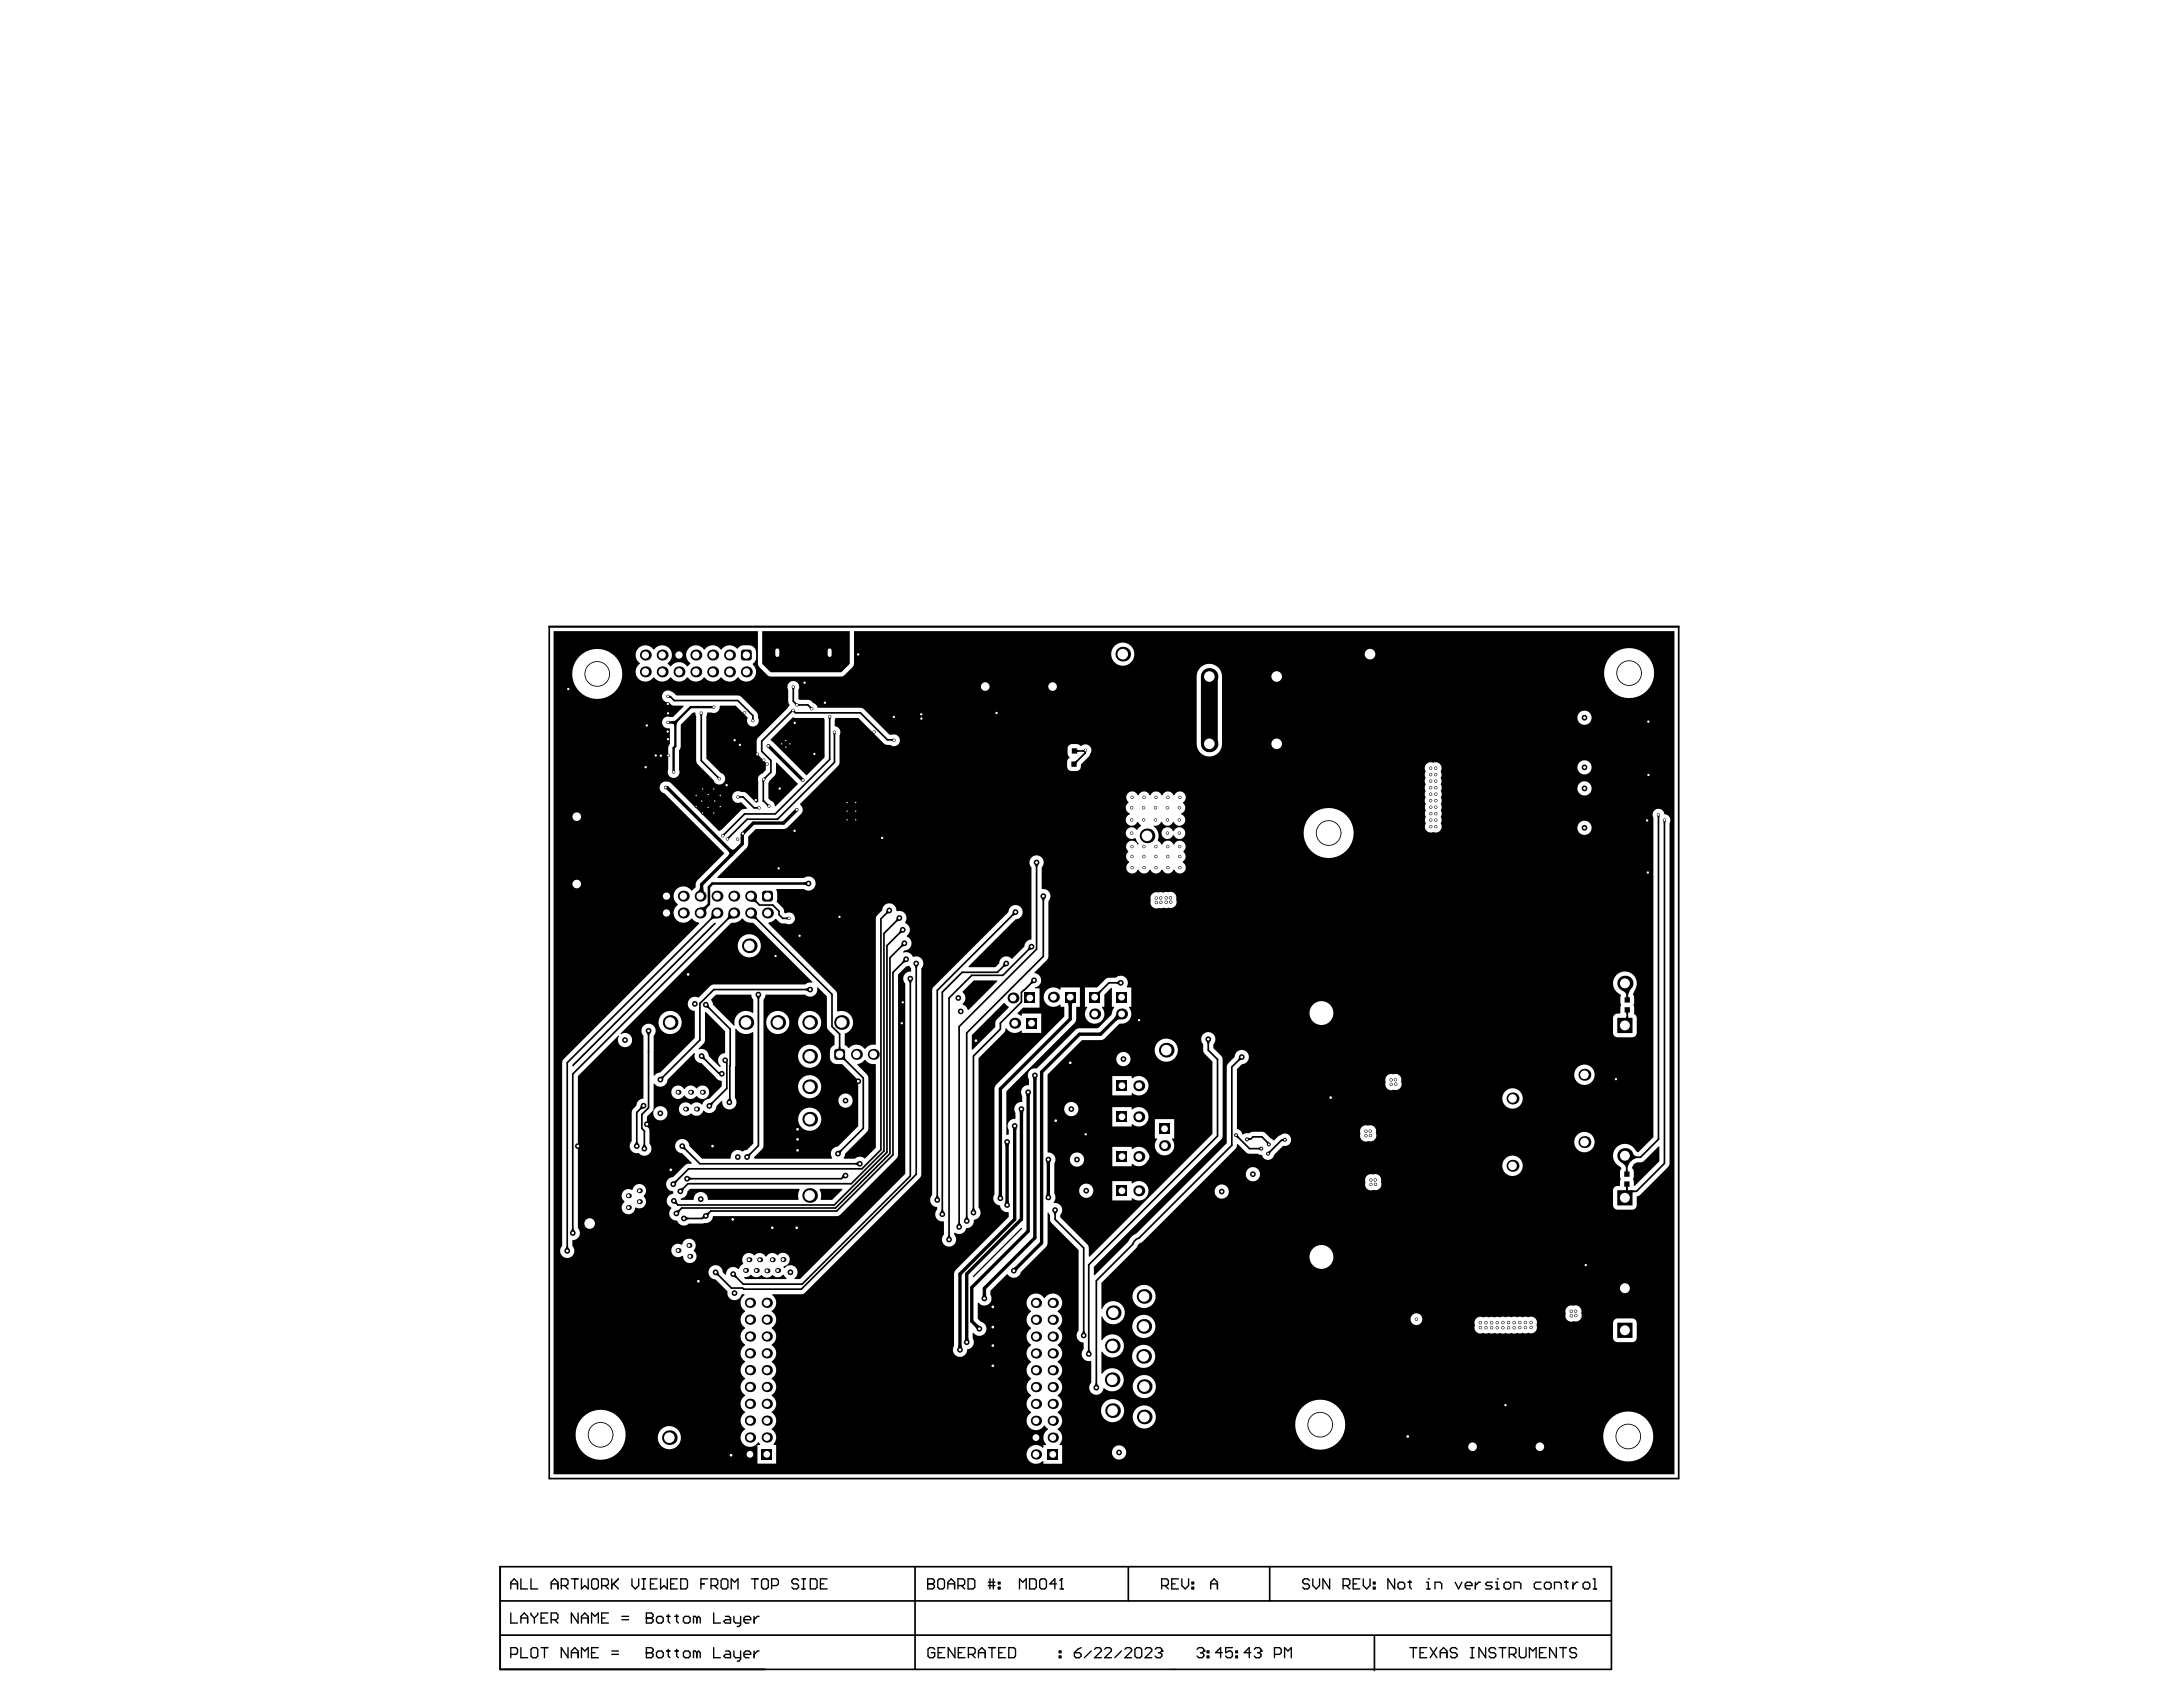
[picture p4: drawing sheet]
<svg xmlns="http://www.w3.org/2000/svg" width="279mm" height="216mm" viewBox="0 0 279 216" stroke-linecap="round" stroke-linejoin="round" font-family="sans-serif">
<g fill="none" stroke="#000" stroke-width=".22">
<path d="M70.3 80.2h144.6M70.3 80.2h144.6v109h-144.6zM85.5 89.1l.3 .1 .5 .5h8.1l2 1.9v.6M89.8 91.3v6l2.3 2.4M101.5 90.9l-4 4v1.2l1.2 1.2v1.5l-1 1v2.7l.7 .7M101.5 90.9h.1M101.5 90.9l.3 .3h8.3l3.5 3.5h.8M101.5 87.9v1.9l.5 .4h1.4l.5 .5M106.2 91.7v5.5l-7 7h-3.9l-2.8 2.8M106.8 93.7v3.9l-7.3 7.2h-3.9l-2.5 2.6M137.4 96.1h1.4l.1-.1v.4l-1.5 1.4M91.8 116.8l-19.2 19.2v24.1"/>
<path d="M92.5 107h.1M93.9 116.8l-20.6 20.6v20.4M94.5 102h.6l1.4 1.4h.7M96.1 116.8l10.4 10.5v4.1l1 .9v2.6M96.1 114.7l1.1 1.1h1.7l.8 .8v.5l.5 .4h.8M113.8 116.5l-1.1 1.1v29.5l-2.4 2.5h-22.2l-1.9 2M115.1 117.5l-2 2v27.8l-4.1 4.2h-21l-.9 1M115.5 119l-2 2v26.5l-6.7 6.7h-20l-.6-.5M130 116.7l-10 10.1v26.8M132.7 110.4v11.1l-9.9 9.9v25.6M133.5 114.7v7.7l-9.8 9.8v24.1M212.3 104.3v41.5l-2.3 2.3h-1.8v2.3"/>
<path d="M213 105v43.9l-3.5 3.6h-.7l-.6 .6v.4v-2.1M83 131.9v9.9l-.8 .8-.1 1.8 .4 .3v2.3M83 134.6h.1M89.8 135.2l2.2 2.1h.3l.1 .1M90.3 128.6l3.2 3.1-.1 9.4M92.8 135.7v.1l.2 .2v3.3l-2.2 2.2M97.1 127.3v19.3l-1.5 1.5M103.7 126.6h-12.3l-1.8 1.8v4.7l-5.1 5.1M107.5 134.9h.1M107.5 134.9l3 3.1v6.4l-3.3 3.2M115.8 120.7l-1.9 1.9v25l-7 7h-19.6l-.7 .7M116 122.8l-1.7 1.6v23.4l-7.2 7.2h-16.1l-1.1 .9h-2.4"/>
<path d="M116.5 125.2v25.3l-13.8 13.8h-7.6l-1.3-1.2M117.3 123.3v27l-14.7 14.7h-7.4l-.2-.2h-1.4l-2-2M128.8 123.3l-1.1 1.1h-4.6l-2.5 2.6v28.3M132 121.2l-3.6 3.6h-4l-2.9 2.9v30.9M132.3 125.5l-1.6 1.5v1.2l-2.7 2.7v.8l-3.4 3.5v20M143.4 125.8h-1.5l-1.8 1.8M154.6 133v1.4l1.2 1.2v9.8l-16.5 16.5v11.4M158.9 135.3l-1.2 1.3v10l-11.9 11.8a1.21 1.21 0 0 0-.8 .9l-4.7 4.6v13.7M208.2 125.9l.1 .1v2.1M208.3 129.1v2.1l-.1 .1M82.4 141.5l-.9 .9v4.3M87.3 146.7l2.3 2.2h20.4"/>
<path d="M108.2 150.4h-.1l-.4 .4h-19.8M135 154.9v1.1l3.7 3.7v11.2M158.2 145.3l1.7 1.7h1.5M159.6 145.8h.5l.3-.3h1.1l.9 1M164.5 145.9h-.5l-1.7 1.7M64 200.5v13.1h142.2v-13.1h-142.2v13.1M64 209.3h142.2M64 204.9h142.2M117.1 200.5v13.1M144.4 200.5v4.4M162.5 200.5v4.4M175.9 209.4v4.4"/>
<circle cx="76.4" cy="86.3" r="1.53"/>
<circle cx="208.5" cy="86.1" r="1.53"/>
<circle cx="170" cy="106.6" r="1.53"/>
<circle cx="76.9" cy="183.6" r="1.53"/>
<circle cx="169" cy="182.3" r="1.53"/>
<circle cx="208.4" cy="183.8" r="1.53"/>
</g>
<g fill="none" stroke="#000" stroke-width=".17">
<path d="M65.4 211.7h.6l.2-.2v-.4l-.2-.2h-.6v1.3M65.4 203.4v-.9l.4-.4 .4 .4v.9M65.4 206.4v1.3h.8M65.4 202.7h.8M66.7 210.9v1.3h.8M66.7 202.1v1.3h.8M66.7 207.7v-.8l.4-.5 .4 .5v.8M66.7 207.1h.8M68 211.1l.2-.2h.4l.2 .2v.8l-.2 .3h-.4l-.2-.3zM68 202.1v1.3h.8M68 206.4v.2l.4 .5M68.4 207.1v.6"/>
<path d="M68.8 206.4v.2l-.4 .5M69.3 210.9h.8M69.3 207.1h.4M69.7 210.9v1.3M70.1 206.4h-.8v1.3h.8M70.5 207.3h.7l.2-.2v-.5l-.2-.2h-.7v1.3M70.5 203.4v-.9l.5-.4 .4 .4v.9M70.5 202.7h.9M71 207.3l.4 .4M71.8 202.9h.7l.2-.2v-.4l-.2-.2h-.7v1.3M72.3 202.9l.4 .5M72.7 210.9v1.3l-.9-1.3v1.3"/>
<path d="M73.1 211.5h.9M73.1 212.2v-.9l.5-.4 .4 .4v.9M73.1 202.1h.9M73.6 202.1v1.3M74 206.4v1.3l-.9-1.3v1.3M74.4 202.1v1.3l.5-.5 .4 .5v-1.3M74.4 207.7v-.8l.5-.5 .4 .5v.8M74.4 212.2v-1.3l.5 .4 .4-.4v1.3M74.4 207.1h.9M75.7 211.5h.4M75.7 202.3l.2-.2h.5l.2 .2v.8l-.2 .3h-.5l-.2-.3zM75.7 207.7v-1.3l.4 .5 .5-.5v1.3"/>
<path d="M76.6 210.9h-.9v1.3h.9M77 207.1h.4M77 202.9h.7l.2-.2v-.4l-.2-.2h-.7v1.3M77.4 202.9l.5 .5M77.9 206.4h-.9v1.3h.9M78.3 211.7h.9M78.3 211.3h.9M78.3 202.1v1.3M78.5 202.7l.7 .7M79.2 202.1l-.9 .8M79.6 207.3h.9M79.6 206.9h.9"/>
<path d="M80.9 202.1v.8l.4 .5 .4-.5v-.8M82.2 203.4h.4M82.2 202.1h.4M82.4 202.1v1.3M82.7 211.5h.1M82.7 207.1h.1M82.7 210.9h.7l.2 .2v.2l-.2 .2 .2 .2v.2l-.2 .3h-.7zM82.7 211.5h.7M82.7 206.4h.7l.2 .2v.3l-.2 .2 .2 .2v.2l-.2 .2h-.7zM82.7 207.1h.7M83.3 202.7h.4M84 211.5l.2-.2h.5l.2 .2v.4l-.2 .3h-.5l-.2-.3z"/>
<path d="M84 207.1l.2-.2h.5l.2 .2v.4l-.2 .2h-.5l-.2-.2zM84.1 202.1h-.8v1.3h.8M84.5 202.1v1.3l.5-.5 .4 .5v-1.3M85.3 211.3h.4M85.3 206.9h.4M85.5 206.6v.9l.2 .2M85.5 211.1v.8l.2 .3M85.8 202.7h.5M86.4 211.3h.4M86.4 206.9h.4M86.6 206.6v.9l.2 .2M86.6 211.1v.8l.2 .3"/>
<path d="M86.7 202.1h-.9v1.3h.9M87.1 202.1h.7l.2 .2v.8l-.2 .3h-.7zM87.5 211.5l.2-.2h.4l.2 .2v.4l-.2 .3h-.4l-.2-.3zM87.5 207.1l.2-.2h.4l.2 .2v.4l-.2 .2h-.4l-.2-.2zM89.2 211.5l-.2-.2h-.2v.9M89.2 207.1l-.2-.2h-.2v.8M89.2 207.1l.2-.2 .2 .2v.6M89.2 207.1v.6M89.2 211.5v.7M89.2 211.5l.2-.2 .2 .2v.7M89.7 202.7h.4M90.6 202.1h-.9v1.3"/>
<path d="M91 202.9h.7l.2-.2v-.4l-.2-.2h-.7v1.3M91.3 210.9v1.3h.9M91.3 206.4v1.3h.9M91.4 202.9l.5 .5M92.3 202.3l.2-.2h.4l.3 .2v.8l-.3 .3h-.4l-.2-.3zM92.9 211.3h.4l.2 .2v.7h-.6l-.3-.3 .3-.2h.6M92.9 206.9h.4l.2 .2v.6h-.6l-.3-.2 .3-.2h.6M93.6 203.4v-1.3l.4 .4 .5-.4v1.3M93.9 211.3v.6l.2 .3h.7M93.9 206.9v.6l.2 .2h.7M94.8 206.9v1l-.2 .3h-.2M94.8 211.3v1.1l-.2 .2h-.2"/>
<path d="M95.2 211.7h.9v-.2l-.2-.2h-.5l-.2 .2v.4l.2 .3h.5M95.2 207.3h.9v-.2l-.2-.2h-.5l-.2 .2v.4l.2 .2h.5M96.2 202.1h.8M96.5 206.9v.8M96.5 211.3v.9M96.6 202.1v1.3M97.2 211.3h-.3l-.4 .4M97.2 206.9h-.3l-.4 .4M97.5 202.3l.2-.2h.4l.2 .2v.8l-.2 .3h-.4l-.2-.3zM98.8 202.9h.6l.2-.2v-.4l-.2-.2h-.6v1.3M102.2 202.3l-.2-.2h-.4l-.3 .2v.2l.3 .2h.4l.2 .2v.2l-.2 .3h-.4l-.3-.3M102.6 203.4h.5"/>
<path d="M102.6 202.1h.5M102.9 202.1v1.3M103.7 202.1h.7l.2 .2v.8l-.2 .3h-.7zM105 202.7h.4M105.9 202.1h-.9v1.3h.9M118.7 202.7h.1M118.7 202.1h.7l.2 .2v.2l-.2 .2 .2 .2v.2l-.2 .3h-.7zM118.7 202.7h.7M119.6 211.1l-.2-.2h-.4l-.2 .2v.8l.2 .3h.4l.2-.3v-.4h-.4M120 202.3l.2-.2h.5l.2 .2v.8l-.2 .3h-.5l-.2-.3zM120.1 211.5h.4M120.9 210.9h-.8v1.3h.8"/>
<path d="M121.3 202.7h.9M121.3 203.4v-.9l.4-.4 .5 .4v.9M122.2 210.9v1.3l-.8-1.3v1.3M122.6 202.9h.7l.2-.2v-.4l-.2-.2h-.7v1.3M122.7 211.5h.4M123 202.9l.5 .5M123.5 210.9h-.8v1.3h.8M123.9 202.1h.6l.3 .2v.8l-.3 .3h-.6zM123.9 211.7h.7l.2-.2v-.4l-.2-.2h-.7v1.3M124.4 211.7l.4 .5M125.2 211.5h.9M125.2 212.2v-.9l.5-.4 .4 .4v.9"/>
<path d="M126.5 202.9h.8M126.5 202.5h.8M126.5 210.9h.9M126.7 202.1v1.3M127 210.9v1.3M127.1 202.1v1.3M127.8 203.1h.2v.3h-.2zM127.8 202.5h.2v.2h-.2zM127.8 211.5h.5M128.7 210.9h-.9v1.3h.9M129.1 210.9h.7l.2 .2v.8l-.2 .3h-.7zM130.5 203.4v-1.3l.4 .4 .4-.4v1.3"/>
<path d="M131.8 202.1h.6l.2 .2v.8l-.2 .3h-.6zM133.1 202.3l.2-.2h.4l.2 .2v.8l-.2 .3h-.4l-.2-.3zM135.2 202.7h-.8l.6-.6v1.3M135.6 211.9h.2v.3h-.2zM135.6 211.3h.2v.2h-.2zM135.7 203.4h.4M135.9 202.1h.1M135.9 202.1v1.3M135.9 202.1l-.2 .2M137.5 211.5h.7l.2 .2v.2l-.2 .3h-.5l-.2-.3zM138.4 210.9l-.5 .2-.4 .4M139.7 211.3l-.9 .9"/>
<path d="M140.1 211.1l.2-.2h.4l.3 .2v.2l-.9 .9h.9M141.4 211.1l.2-.2h.4l.2 .2v.2l-.8 .9h.8M143.5 211.3l-.8 .9M144 211.1l.2-.2h.4l.2 .2v.2l-.8 .9h.8M145.3 211.1l.2-.2h.4l.2 .2v.8l-.2 .3h-.4l-.2-.3zM146.6 211.1l.2-.2h.4l.2 .2v.2l-.8 .9h.8M147.8 211.1l.3-.2h.4l.2 .2v.2M148.3 211.5h.2M148.5 211.5l.2 .2v.2l-.2 .3h-.4l-.3-.3M148.7 202.9h.6l.2-.2v-.4l-.2-.2h-.6v1.3M148.7 211.3h.1M148.7 211.3l-.2 .2"/>
<path d="M149.1 202.9l.4 .5M150 202.7h.4M150.8 202.1h-.8v1.3h.8M151.3 202.1v.8l.4 .5 .4-.5v-.8M152.6 203.1h.2v.3h-.2zM152.6 202.5h.2v.2h-.2zM153.2 211.1l.2-.2h.5l.2 .2v.2M153.6 211.5h.3M153.9 211.5l.2 .2v.2l-.2 .3h-.5l-.2-.3M154.1 211.3h.1M154.1 211.3l-.2 .2M154.5 211.9h.2v.3h-.2z"/>
<path d="M154.5 211.3h.2v.2h-.2zM155 202.7h.8M155 203.4v-.9l.4-.4 .4 .4v.9M156.4 211.5h-.8l.6-.6v1.3M157.7 210.9h-.8v.6l.4-.2h.2l.2 .2v.4l-.2 .3h-.4l-.2-.3M158.2 211.9h.2v.3h-.2zM158.2 211.3h.2v.2h-.2zM160.1 211.5h-.9l.7-.6v1.3M160.5 211.1l.3-.2h.4l.2 .2v.2M161 211.5h.2M161.2 211.5l.2 .2v.2l-.2 .3h-.4l-.3-.3M161.4 211.3h.1"/>
<path d="M161.4 211.3l-.2 .2M163.1 211.7h.7l.2-.2v-.4l-.2-.2h-.7v1.3M164.4 212.2v-1.3l.4 .4 .5-.4v1.3M167.6 202.3l-.2-.2h-.5l-.2 .2v.2l.2 .2h.5l.2 .2v.2l-.2 .3h-.5l-.2-.3M168 202.1v.8l.5 .5 .4-.5v-.8M170.2 202.1v1.3l-.9-1.3v1.3M171.9 202.9h.6l.3-.2v-.4l-.3-.2h-.6v1.3M172.3 202.9l.5 .5M173.2 202.7h.4M174.1 202.1h-.9v1.3h.9M174.5 202.1v.8l.4 .5 .4-.5v-.8M175.8 203.1h.2v.3h-.2z"/>
<path d="M175.8 202.5h.2v.2h-.2zM178.5 202.1v1.3l-.9-1.3v1.3M178.9 202.7l.2-.2h.5l.2 .2v.4l-.2 .3h-.5l-.2-.3zM180.2 202.5h.4M180.4 202.3v.8l.2 .3M180.5 210.9h.8M180.9 210.9v1.3M181.7 211.5h.5M182.6 203.4h.4M182.6 202.5h.2v.9M182.6 210.9h-.9v1.3h.9M182.8 202.1h.1"/>
<path d="M183 210.9l.9 1.3M183.7 203.4v-.9h.6l.2 .2v.7M183.9 210.9l-.9 1.3M184.3 211.5h.9M184.3 212.2v-.9l.5-.4 .4 .4v.9M186.2 202.5l.5 .9 .4-.9M186.5 211.1l-.2-.2h-.5l-.2 .2v.2l.2 .2h.5l.2 .2v.2l-.2 .3h-.5l-.2-.3M187.5 202.9h.9v-.2l-.2-.2h-.4l-.3 .2v.4l.3 .3h.4M188.2 210.9h.4M188.2 212.2h.4M188.4 210.9v1.3M188.8 202.5v.9"/>
<path d="M189.5 202.5h-.2l-.5 .4M190.1 210.9v1.3l-.8-1.3v1.3M191 202.5h-.7l-.2 .2 .2 .2h.5l.2 .2-.2 .3h-.7M191.4 203.4h.4M191.4 202.5h.2v.9M191.4 211.1l-.2-.2h-.4l-.2 .2v.2l.2 .2h.4l.2 .2v.2l-.2 .3h-.4l-.2-.3M191.6 202.1h.1M191.9 210.9h.8M192.3 210.9v1.3M192.7 202.5h.4l.3 .2v.4l-.3 .3h-.4l-.2-.3v-.4zM193.2 211.7h.6l.2-.2v-.4l-.2-.2h-.6v1.3M193.6 211.7l.4 .5"/>
<path d="M193.8 203.4v-.9h.6l.2 .2v.7M194.5 210.9v1l.2 .3h.4l.2-.3v-1M195.7 212.2v-1.3l.5 .4 .4-.4v1.3M197 211.5h.5M197.2 202.5h-.6l-.2 .2v.4l.2 .3h.6M197.7 202.7l.2-.2h.4l.2 .2v.4l-.2 .3h-.4l-.2-.3zM197.9 210.9h-.9v1.3h.9M199 203.4v-.9h.6l.2 .2v.7M199.2 210.9v1.3l-.9-1.3v1.3M199.6 210.9h.9M200.1 210.9v1.3M200.2 202.5h.5"/>
<path d="M200.5 202.3v.8l.2 .3M201.3 202.5v.9M201.8 211.1l-.2-.2h-.5l-.2 .2v.2l.2 .2h.5l.2 .2v.2l-.2 .3h-.5l-.2-.3M202 202.5h-.2l-.5 .4M202.6 202.7l.2-.2h.5l.2 .2v.4l-.2 .3h-.5l-.2-.3zM203.9 203.4h.4M203.9 202.1h.2v1.3"/>
</g>
<g fill="#000">
<path d="M85.7 89l.1 .1v.2h-.2zM86.1 92.3l.5-.2 .2 .2-.2 .5-.3 .1-.1-.2-.2-.1zM89.6 91.4h.3v.2h-.3zM91.9 99.4h.2l-.2 .3-.1-.2zM96.3 91.9h.2v.2h-.3zM97.6 99.8l.3 .1-.1 .2-.2-.1zM97.8 99.5l.1-.1 .1 .2v.1zM101.3 90.9l.2 .2-.2 .1-.1-.2zM101.4 88.1h.3l-.1 .1h-.2zM101.5 91.8l.3 .1h3.7v.2v4.8l-2.3 2.3-4.5-4.4-.1-.2zM101.5 91.1l.2-.2 .1 .2-.2 .1zM101.9 89.9l.1 .1-.2 .2-.1-.1z"/>
<path d="M102.1 90.1h.2v.2l-.2 .1zM103.8 90.4l.1 .1-.2 .2-.1-.1zM106 91.9h.3v.1h-.2zM106.7 93.9h.3l-.1 .1h-.2zM97.6 80.8h11.2v4.2l-1.1 1h-9.1l-1-1zM114.2 94.6h.1l-.1 .2h-.1zM137.5 97.5l.3-.2 .2 .2-.2 .3zM137.9 95.9l.2 .1v.2l-.2 .1zM138.6 96l.1-.1 .2 .3h-.3zM138.8 96.1l.2 .1v.1h-.2zM89.6 113.6l.4 .1 .2 .6-.9-.2 .2-.2zM89.6 116.1h.4l.3-.2 .2 .3-.1 .2-.1 .4z"/>
<path d="M91.1 116.8l.7 .7-.7 .2-.2-.1zM73.3 136.3l18.1-18.2h.2v.1l-18.2 18.3-.1-.1zM92.5 106.7h.2l.1 .1-.1 .2zM93.2 116.8l.7 .7-.7 .2-.1-.1zM93.1 107.2l.1-.1 .2 .1-.1 .2zM93.2 108.9l.3-.3a.38 .38 0 0 0 .6 0l-.2 .8-.3 .3-.4-.2a.38 .38 0 0 0 0-.6zM94.6 101.9h.2v.2h-.2zM96.1 117.5l.7-.7 .1 .8-.1 .1zM96.1 115.4l.7-.7 .1 .7-.1 .1zM96.8 103.3l.2-.1v.3h-.2zM98.3 102.9l.1 .1-.2 .2-.1-.2zM100.7 117.4h.1v.3l-.1-.1z"/>
<path d="M99.3 97.6h.1l2.7 2.7-2.8 2.9-.1-.1a.74 .74 0 0 0-.6-.6l-.3-.3v-2l1-1.2zM102.9 112.9l.3-.1v.5l-.3-.1zM113.5 116.5l.3 .4-.3 .1-.2-.2zM114.7 117.5l.4 .4-.3 .1-.2-.2zM115.2 119l.3 .4-.3 .1-.1-.2zM129.6 116.7l.4 .4-.3 .1-.2-.1zM132.4 110.6h.5l-.1 .3h-.2zM133.3 114.9h.5l-.2 .4h-.2zM212.1 104.4h.3v.2h-.2zM212.9 105.1h.3l-.1 .2h-.2zM82.8 132.2h.5l-.2 .3h-.2zM84.5 137.8l.3-.1 .2 .1-.1 .4z"/>
<path d="M89.8 135.5l.4-.3 .1 .3-.2 .1zM90.7 128.6l.1 .3-.1 .2-.4-.2zM90.2 129.6l.1-.1 2.5 2.5v2.8a.94 .94 0 0 0-.9 .6 .94 .94 0 0 0 .3 1.1h-.1l-1.4-1.4a.92 .92 0 0 0-1.3-.8v-.1l.6-.6 .2-.3zM91 127.9l.6-.6h4.6v.3l.2 .3v1.7h-.1a1.47 1.47 0 0 0-1.7 0 1.47 1.47 0 0 0-.6 1.6l-.1 .1-2.6-2.7-.1-.4zM96.8 127.5h.5l-.1 .4h-.2zM103.1 126.5l.3-.1v.5l-.3-.1zM107.4 134h.2l.1 .2h-.5zM107.9 135.6l.3-.3 .1 .3-.2 .2zM109.8 136.2a1.21 1.21 0 0 0 .8-.6h.1a1.21 1.21 0 0 0 1.3 .6h.1v10.7l-1.4 1.4a.91 .91 0 0 0-1.3 0h-1.4v-.1l.2-.5 2.8-2.8 .1-.5v-6.6l-.1-.3-1.3-1.2zM115.4 120.7l.4 .4-.4 .1-.1-.2zM115.6 122.8l.4 .3-.4 .1-.1-.1zM116.3 125.5h.5l-.2 .3h-.2z"/>
<path d="M117 123.6h.5l-.1 .3h-.2zM123.2 126.9l1.4-1.4h3v.1l-3.6 3.7-.2-.1a.86 .86 0 0 0-.6-.6v-.1a.98 .98 0 0 0 0-1.6zM128.4 123.3l.4 .4-.3 .1-.2-.2zM124.4 132.5l4.1-4.1h.1l.5 .5-1.5 1.6a1.04 1.04 0 0 0-.2 .9l-2.9 2.9h-.1zM131.7 121.2l.3 .3-.3 .1-.2-.1zM132 125.5l.3 .3-.3 .1-.1-.1zM132.2 137.9h.5v.2h-.5zM136.5 128.3h.9l-.2 .1v.3h-.4l-.1-.3zM140.5 126.9l.3-.1 .2 .1-.2 .3zM142.9 129.7l.6 .8h-.4l-.2 .1-.3-.3zM142.9 125.7l.3-.2v.5l-.3-.1zM154.4 133.3h.5l-.1 .3h-.3z"/>
<path d="M158.6 135.3l.3 .3-.3 .2-.1-.2zM208.1 129.6h.4l-.1 .2h-.2zM207.5 126.7l1.3-.4-.4 1-.2 .1-.2-.4zM208.2 127.4h.2l.1 .2h-.4zM208.2 130h.2l.1 .3h-.4zM72.5 159.5h.2l.2 .3h-.6zM73.2 157.2h.2l.2 .3h-.5zM81.4 146.1h.2l.2 .3h-.6zM82 141.5l.4 .4-.4 .1-.1-.2zM82.4 146.4h.2l.1 .3h-.5zM86.6 153.7l.1 .3-.1 .2-.4-.2zM86.2 151.2l.3-.1 .1 .1-.1 .4z"/>
<path d="M86.6 154.9l.3-.1 .1 .2-.1 .3zM87.1 152.1l.3-.1 .2 .1-.2 .4zM87.3 147l.4-.3 .1 .3-.2 .2zM87.8 155.7l.3 .1v.2l-.3 .2zM88.2 150.6l.3 .1v.3l-.3 .1zM90 155.5l.2 .5h-.3l-.1-.2zM90.3 155.2l.4-.1 .1 .2-.1 .3zM90.8 141.2l.3-.1 .2 .1-.2 .3zM93.3 140.5h.2l.1 .4-.5-.1zM95.6 147.7l.3-.1 .2 .2-.1 .3zM88 152.5l.3-.4h14v.2a1.46 1.46 0 0 0-.1 1.2v.1h-11.6a.91 .91 0 0 0-.9-1 .91 .91 0 0 0-.9 1h-1.7l.1-.2a.92 .92 0 0 0 .8-.9zM107.9 150.4l.2 .4-.3 .1-.1-.2z"/>
<path d="M107.3 147.3l.3-.1 .1 .1-.1 .3zM104.9 152.1h2.9v.1l-1.3 1.4h-1.4l-.1-.2a1.45 1.45 0 0 0-.1-1.2zM109.5 148.8l.3-.1v.5l-.3-.2zM119.9 153h.2l.1 .3h-.5zM120.5 154.8h.2l.2 .3h-.6zM121.4 158.1h.2l.1 .3h-.5zM122.7 156.4h.2l.1 .4h-.5zM123.6 155.7h.2l.2 .3h-.5zM124.5 154.6h.2l.1 .3h-.5zM127.8 152.8h.5v.3h-.5zM128.6 146.4h.6l-.1 .3h-.4zM128.7 153.7h.4l.1 .3h-.6z"/>
<path d="M129.6 144.4h.5v.2h-.4zM130.5 142.2h.5l-.1 .3h-.4zM124.5 163.3l6.2-6.2 .1 .1-6.2 6.3zM131.3 140h.5v.3h-.4zM133.9 148.7h.5v.2h-.4zM134 152.7h.4v.3h-.5zM134.8 155.1h.5l-.2 .3h-.2zM158.2 145.5l.3-.2v.2l-.1 .1zM159.7 145.6l.2 .1 .1 .2-.2 .1zM161 146.9l.3-.1v.4l-.3-.1zM162.1 146.2l.2-.1 .2 .1-.3 .2zM162.3 147.4l.2-.1 .1 .2-.1 .1z"/>
<path d="M164 145.8l.2-.1 .1 .4-.2-.1zM207.5 148.7l1.3-.3-.5 1-.2 .1-.2-.4zM208 151.9h.4l-.1 .2h-.2zM208.1 149.7h.2l.1 .2h-.4zM208.1 152.1h.2l.1 .2h-.4zM208.9 152.3l.3 .1v.2l-.3 .1zM208.8 147.4l.1 .1a.9 .9 0 0 0 .6 .5v.2l-1 .5zM209.1 149l.4-.2a.97 .97 0 0 0 .9-.2l1.9-1.9 .1 .1v1.8l-3.2 3.2-.1-.1v-.6l-.1-.2a1.1 1.1 0 0 0 .1-.9l-.2-.5zM91.6 163.2l.4-.4 .1 .4-.2 .1zM94.2 163.1l.1 .3-.1 .1-.4-.1zM95.3 163.4a.88 .88 0 0 0 .8-.3 .9 .9 0 0 0 1.4 .1 .9 .9 0 0 0 1.4 0 .85 .85 0 0 0 1.3-.1h.1l.4 .5-.1 .1h-5.2l-.2-.2zM122.7 172.2h.4v.3h-.5z"/>
<path d="M123.5 171.3h.4l.1 .2h-.5zM124.8 169.8l.3-.3 .2 .2-.3 .3zM125.8 165.7h.4v.2h-.5zM129.8 162.3l.2-.2 .3 .3-.2 .2zM138.6 170.3h.2l.2 .4h-.6zM139.2 172.7h.3l.1 .3h-.5zM140.2 177h.2l.2 .3h-.5z"/>
<path d="M98 127.3h5.1a.91 .91 0 0 0 1 .1 .91 .91 0 0 0 .5-1h.1l1.1 1.1 .1 4 .1 .3 .8 .8v1.2a.87 .87 0 0 0-.6 .8 1.32 1.32 0 0 0 .5 1.5l.4 .1h.7l2 2v5.9l-2.6 2.6a.91 .91 0 0 0-.7 1.5v.1h-9.9l-.1-.1v-.1l1.1-1.1 .1-.4v-18.7l.2-.3zM102.1 130.9a1.5 1.5 0 0 0 3 0 1.5 1.5 0 0 0-3 0zM98.1 130.9a1.48 1.48 0 0 0 2.9 0 1.48 1.48 0 0 0-2.9 0zM102.1 135.2a1.5 1.5 0 0 0 3 0 1.5 1.5 0 0 0-3 0zM102.1 139.1a1.5 1.5 0 0 0 3 0 1.5 1.5 0 0 0-3 0zM107.3 140.9a.91 .91 0 0 0 1.8 0 .91 .91 0 0 0-1.8 0zM102.2 143.2a1.48 1.48 0 0 0 2.9 0 1.48 1.48 0 0 0-2.9 0z"/>
<path d="M70.8 80.8h26.2v4.4l1.2 1.2 .4 .2 9.3-.1 1.4-1.3v-4.4h105v107.9h-143.5zM81.8 82.8a1.24 1.24 0 0 0 .1 2.1v.1a1.24 1.24 0 0 0-.2 1.9 1.24 1.24 0 0 0 1.9-.2h.1a1.23 1.23 0 0 0 2.1 0h.1a1.23 1.23 0 0 0 2 0h.1a1.23 1.23 0 0 0 2.1 0h.1a1.23 1.23 0 0 0 2 0h.1a1.23 1.23 0 0 0 2.1 0h.1a1.25 1.25 0 0 0 1.9 .2 1.25 1.25 0 0 0-.1-1.9l.1-.1a1.49 1.49 0 0 0 .2-1.9 1.61 1.61 0 0 0-2.1-.2l-.2 .2a1.24 1.24 0 0 0-2 .1h-.1a1.23 1.23 0 0 0-2 0h-.1a1.24 1.24 0 0 0-1.9-.2 1.24 1.24 0 0 0 .2 2v.1l-.4 .3h-.1a1.23 1.23 0 0 0-2 0h-.1l-.3-.3v-.1a1.24 1.24 0 0 0 .1-2 1.24 1.24 0 0 0-1.9 .2h-.1a1.23 1.23 0 0 0-1.8-.3zM142.2 83.7a1.5 1.5 0 0 0 3 0 1.5 1.5 0 0 0-3 0zM205.3 86.1a3.2 3.2 0 0 0 6.4 0 3.2 3.2 0 0 0-6.4 0zM73.2 86.3a3.2 3.2 0 0 0 6.4 0 3.2 3.2 0 0 0-6.4 0zM201.9 91.9a.91 .91 0 0 0 1.8 0 .91 .91 0 0 0-1.8 0zM84.9 88.7a.76 .76 0 0 0-.1 .8 .76 .76 0 0 0 .8 .4l.5 .4h1.4v.1l-1.3 1.3-.2 .1a1.06 1.06 0 0 0-1.2 .4 .75 .75 0 0 0 .9 1v.1v1.9l-.2 .5v2.8a.76 .76 0 0 0 .7 1.1 .76 .76 0 0 0 .7-1.1v-2.5l.2-.5v-2.7l1.6-1.6h.3l.1 .4v5.9l.2 .3 2 2.1a.75 .75 0 0 0 1.3 .3 .75 .75 0 0 0-.3-1.3l-1.9-1.8v-5.5l.1-.4h.6a.76 .76 0 0 0 1-.8l.1-.1h2l1.5 1.6a.75 .75 0 0 0 .7 1.1 .75 .75 0 0 0 .6-1.1v-.5l-.2-.3-1.9-1.9-.3-.2h-8l-.6-.5a.82 .82 0 0 0-1.1 .2zM84.6 100.2a.76 .76 0 0 0 .4 1.3l7.7 7.7-3.4 3.5a1 1 0 0 0-.3 .8l-.4 .5h-.1a1.24 1.24 0 0 0-1.9-.2 1.24 1.24 0 0 0 .2 1.9l-.1 .2a1.25 1.25 0 0 0-.1 1.8 1.25 1.25 0 0 0 1.9-.2l.1 .1a1.23 1.23 0 0 0 .9 .5v.1l-17.5 17.5-.1 .3v23.4a.91 .91 0 0 0 .1 1.3 .91 .91 0 0 0 1.2 0 .91 .91 0 0 0 .1-1.3v-.7h.1a.92 .92 0 0 0 .8-.6 .92 .92 0 0 0-.2-.9v-19.5l5.2-5.2 .1 .1-.1 .2a.91 .91 0 0 0 .7 1.2 .91 .91 0 0 0 1-1.1 .91 .91 0 0 0-1.4-.5l-.1-.1 14.2-14.2a1.74 1.74 0 0 0 1.3-.6l.2 .1a2.03 2.03 0 0 0 1.3 .5l7.6 7.6-.1 .1-.3-.1-.5 .3h-11.9l-.3 .2-1.5 1.5a.91 .91 0 0 0-1.3 .5 .91 .91 0 0 0 .8 1.2v3.4l-4.4 4.5h-.3l-.4 .4-.1-.1v-5a.91 .91 0 0 0 0-1.3 .91 .91 0 0 0-1.3 0 .91 .91 0 0 0 0 1.3v8h-.2a.92 .92 0 0 0-.8 .9 1.11 1.11 0 0 0-.5 .9l-.1 3.7a.91 .91 0 0 0-.1 1.1 .91 .91 0 0 0 1 .4 .91 .91 0 0 0 1.4 .1 .91 .91 0 0 0 0-1.3v-1.7l-.1-.3-.2-.3v-1.2l.8-.8 .1 .1a.91 .91 0 0 0 1.1 1.1 .91 .91 0 0 0 .4-1.5 .91 .91 0 0 0-1.5 .3h-.1l.1-.3v-3.1h.1a.91 .91 0 0 0 1 .3 .91 .91 0 0 0 .6-.8l3.5-3.5 .1 .1a.92 .92 0 0 0 .8 1.3l1.8 1.7a.86 .86 0 0 0 .8 .5v.7l-1.6 1.6h-.1a.89 .89 0 0 0-.8 .7l-.1 .1-.1-.1a.9 .9 0 0 0-1.2 .1 .87 .87 0 0 0-1.3-.1 .87 .87 0 0 0 0 1.3 .87 .87 0 0 0 1.3-.1 .87 .87 0 0 0 .8 .3 .87 .87 0 0 0 .7-.6l.1-.1 .1 .2a.92 .92 0 0 0 1 .1 .92 .92 0 0 0 .5-.9l.7-.6h.1a.91 .91 0 0 0 1.1 1 .91 .91 0 0 0 .5-1.4v-8.8l.1-.1a1.46 1.46 0 0 0 2.1 .5h.1v14.3l-.8 .8-.6 .2a.91 .91 0 0 0-1-.1 .91 .91 0 0 0-.5 .9v.1h-3.6l-1.7-1.7a.91 .91 0 0 0-.9-.8 .91 .91 0 0 0-.9 .9 .91 .91 0 0 0 .9 .9l1.3 1.2-.1 .1a.92 .92 0 0 0-.8 .2l-1.6 1.6a.91 .91 0 0 0-.8 .9 .91 .91 0 0 0 .9 .9l-.1 .3a.91 .91 0 0 0-.8 .8 .91 .91 0 0 0 .6 .9v.1l-.1 .1a.91 .91 0 0 0 0 1 .91 .91 0 0 0 .9 .5 .91 .91 0 0 0 1.5 .4l1.9-.1a.96 .96 0 0 0 1.1-.9h16.1l.3-.2 7.2-7.2 .1-.4v-23.1l1.1-1 .4-.1 .2 .3v.4h-.2a.92 .92 0 0 0-.8 .6 .92 .92 0 0 0 .3 1v24.3l-13.5 13.5h-.7v-.1a.91 .91 0 0 0 .1-1.4 .91 .91 0 0 0-1.4 .1l-.1-.1v-.2a.87 .87 0 0 0 .7-1.3 .87 .87 0 0 0-1.5 0 .85 .85 0 0 0-1.4 .1l-.2-.1a.86 .86 0 0 0-1.4 0 .86 .86 0 0 0-1.1-.2 .86 .86 0 0 0-.3 1.2l-.4 .4-.1 .3h-.1a.9 .9 0 0 0-1-.2 .9 .9 0 0 0-.6 .9h-.1l-.3-.3a.91 .91 0 0 0-.9-.9 .91 .91 0 0 0-.9 .9 .91 .91 0 0 0 .9 .9l1.5 1.6v.1a.91 .91 0 0 0 .7 1 .91 .91 0 0 0 1.1-.7l.4-.1v.2a1.19 1.19 0 0 0 .1 2l-.1 .1a1.19 1.19 0 0 0 .1 2l-.1 .2a1.19 1.19 0 0 0 .1 2l-.1 .1a1.19 1.19 0 0 0 .1 2l-.1 .2a1.19 1.19 0 0 0 .1 2l-.1 .1a1.19 1.19 0 0 0 .1 2l-.1 .2a1.19 1.19 0 0 0 .1 2l-.1 .2a1.19 1.19 0 0 0 .1 1.9l-.1 .2a1.2 1.2 0 0 0-.1 1.9 1.2 1.2 0 0 0 1.8-.3h.1l.2 .2v.1h-.4v2.4h2.4v-2.4h-.3v-.1a1.18 1.18 0 0 0-.2-1.9l.1-.1a1.19 1.19 0 0 0-.1-2l.1-.2a1.19 1.19 0 0 0-.1-2l.1-.1a1.19 1.19 0 0 0-.1-2l.1-.2a1.19 1.19 0 0 0-.1-2l.1-.1a1.19 1.19 0 0 0-.1-2l.1-.2a1.19 1.19 0 0 0-.1-2l.1-.2a1.19 1.19 0 0 0-.1-1.9l.1-.2a1.2 1.2 0 0 0-.1-2v-.1h3.8l.4-.2 14.8-14.8 .1-.3v-26.4a.93 .93 0 0 0 .1-1.2 .93 .93 0 0 0-1.1-.3 1 1 0 0 0-1.3-.5v-.1l.2-.2a.91 .91 0 0 0 .9-.7 .91 .91 0 0 0-.6-1v-.2a.91 .91 0 0 0-.2-1.6l.1-.3a.91 .91 0 0 0-.2-.9 .91 .91 0 0 0-1-.3l-.1-.1v-.1a.91 .91 0 0 0-.9-.8 .91 .91 0 0 0-.9 .9l-.7 .8-.1 .3v16.1h-.1a1.21 1.21 0 0 0-1.3 .5h-.1a1.25 1.25 0 0 0-1.9-.1l-.6-.3v-1.5a1.48 1.48 0 0 0 1-1.9 1.48 1.48 0 0 0-1.9-.9l-.1-.1v-2.1v-.4l-8.8-8.7 .1-.1 .3-.1 .6-.4a1.37 1.37 0 0 0 1.4 .6 .75 .75 0 0 0 1-.7 .75 .75 0 0 0-1.1-.6l-.2-.1-.1-.5-.9-.9v-.1a2.29 2.29 0 0 0-.1-1.4l.1-.1h3.5a.91 .91 0 0 0 1.2-.1 .91 .91 0 0 0 0-1.3 .91 .91 0 0 0-1.2 0h-11.1v-.1l3.7-3.8 .2-.3 .1-1.1 .9-1h3.8l.3-.2 1.8-1.8a.75 .75 0 0 0-.2-1.1v-.1l5-5 .1-.3v-3.5a.74 .74 0 0 0-.7-1.1v-.9l.1-.2h3l3.2 3.2 .3 .2h.6a.76 .76 0 0 0 1.2-.5 .76 .76 0 0 0-1.1-.8h-.3l-3.3-3.3-.4-.1h-5.5l-.1-.4-.8-.6-1.5-.1v-1.2a.75 .75 0 0 0-.7-1.1 .75 .75 0 0 0-.6 1.1v1.5l.1 .5-4 4.1-.1 .3v1.6l.1 .3 1 1v1l-.4 .4a.81 .81 0 0 0-.6 1l.1 2.6-.3 .1-1.4-1.3-.6-.1a.76 .76 0 0 0-1.1 .7 .76 .76 0 0 0 1.1 .7l.8 .7v.1h-.5l-.3 .2-2.5 2.5-.3 .2-6.1-6.2-.5-.2h-.4zM153.6 85.4a1.62 1.62 0 0 0-.4 1.2v8.6a1.62 1.62 0 0 0 1.6 1.6 1.62 1.62 0 0 0 1.6-1.6v-8.6a1.62 1.62 0 0 0-1-1.5 1.62 1.62 0 0 0-1.8 .3zM182.5 97.8a.75 .75 0 0 0 0 .9l-.1 .5a.47 .47 0 0 1 0 .7v.2a.47 .47 0 0 1 0 .6v.2a.47 .47 0 0 1 0 .6v.2a.47 .47 0 0 1 0 .7v.2a.47 .47 0 0 1 0 .6v.2a.47 .47 0 0 1 0 .6v.2a.47 .47 0 0 1 0 .7v.2a.47 .47 0 0 1 0 .6 .78 .78 0 0 0 1.1 .8 .75 .75 0 0 0 .8-.2 .75 .75 0 0 0 .1-.9l.1-.5a.47 .47 0 0 1 0-.7v-.2a.47 .47 0 0 1 0-.6v-.2a.47 .47 0 0 1 0-.6v-.2a.47 .47 0 0 1 0-.7v-.2a.47 .47 0 0 1 0-.6v-.2a.47 .47 0 0 1 0-.6v-.2a.47 .47 0 0 1 0-.7v-.2a.47 .47 0 0 1 0-.6 .79 .79 0 0 0-1.1-.8 .76 .76 0 0 0-.9 .2zM136.8 95.4a1.07 1.07 0 0 0-.2 1l.1 .3 .2 .2-.1 .2a1.07 1.07 0 0 0-.2 1l.2 .4a1.07 1.07 0 0 0 1 .2 .68 .68 0 0 0 .6-.9l1-1a.98 .98 0 0 0-.2-1.5 .74 .74 0 0 0-.8 .2l-.2-.1a1.07 1.07 0 0 0-1-.2zM201.9 98.2a.91 .91 0 0 0 1.8 0 .91 .91 0 0 0-1.8 0zM144.4 101.4a.75 .75 0 0 0 0 1.2v.1a.75 .75 0 0 0-.3 .8 .75 .75 0 0 0 .5 .6v.1a.75 .75 0 0 0-.3 1.2 .75 .75 0 0 0 1.2-.2h.2l.3 .4v.1l-.4 .5h-.1a.75 .75 0 0 0-1.1-.2 .75 .75 0 0 0-.2 1 .75 .75 0 0 0 1 .3h.2l.3 .7-.1 .1a.77 .77 0 0 0-1.2-.4 .77 .77 0 0 0 0 1.3 .8 .8 0 0 0 .1 1.3v.1a.75 .75 0 0 0-.1 1.2 .75 .75 0 0 0 1.2-.3h.1a.75 .75 0 0 0 .7 .5 .75 .75 0 0 0 .7-.5h.1a.75 .75 0 0 0 .8 .5 .75 .75 0 0 0 .7-.5h.1a.75 .75 0 0 0 .7 .5 .75 .75 0 0 0 .7-.5h.1a.75 .75 0 0 0 1.2 .3 .75 .75 0 0 0-.1-1.2v-.1a.79 .79 0 0 0 .1-1.3 .77 .77 0 0 0 0-1.3 .77 .77 0 0 0-1.2 .4h-.1a.75 .75 0 0 0-.7-.5 .75 .75 0 0 0-.7 .5h-.2l-.4-.6a1.45 1.45 0 0 0-.6-1.8l.1-.1 .1 .1a.75 .75 0 0 0 .8-.5h.1a.75 .75 0 0 0 .7 .5 .75 .75 0 0 0 .7-.5h.1a.75 .75 0 0 0 1.3 .2 .75 .75 0 0 0-.3-1.2v-.1a.75 .75 0 0 0 .2-1.3v-.1a.75 .75 0 0 0 .1-1.2 .75 .75 0 0 0-1.2 .3h-.1a.75 .75 0 0 0-.7-.5 .75 .75 0 0 0-.7 .5h-.1a.75 .75 0 0 0-.7-.5 .75 .75 0 0 0-.8 .5h-.1a.75 .75 0 0 0-.7-.5 .75 .75 0 0 0-.7 .5h-.1a.75 .75 0 0 0-1.2-.4zM201.9 100.9a.91 .91 0 0 0 1.8 0 .91 .91 0 0 0-1.8 0zM148.8 106.2a.76 .76 0 0 0 .3 1.1 .76 .76 0 0 0 1-.4h.1a.76 .76 0 0 0 1.2 .3 .76 .76 0 0 0 0-1.2 .76 .76 0 0 0-1.2 .4h-.1a.75 .75 0 0 0-1.3-.2zM201.9 105.9a.91 .91 0 0 0 1.8 0 .91 .91 0 0 0-1.8 0zM166.8 106.6a3.2 3.2 0 0 0 6.5 0 3.2 3.2 0 0 0-6.5 0zM147.5 114.3a.76 .76 0 0 0-.2 .9 .75 .75 0 0 0 .2 .9 .75 .75 0 0 0 .8 .1h1.2a.77 .77 0 0 0 .9-.2 .77 .77 0 0 0 .1-.9 .75 .75 0 0 0-.2-.8 .75 .75 0 0 0-.8-.1h-1.6zM94.4 121a1.5 1.5 0 0 0 3 0 1.5 1.5 0 0 0-3 0zM131.9 109.8a.92 .92 0 0 0 .1 1.2v9.2a.91 .91 0 0 0-.9 .9l-1.6 1.6a.91 .91 0 0 0-1-.3 .91 .91 0 0 0-.6 .9l-.5 .5h-3.4l-.1-.1 6.1-6.1a.91 .91 0 0 0 .9-.9 .91 .91 0 0 0-.9-.9 .91 .91 0 0 0-.9 .9l-9.6 9.6-.2 .3v26.3a.91 .91 0 0 0-.2 1 .91 .91 0 0 0 .9 .6v.3a.91 .91 0 0 0-.2 1 .91 .91 0 0 0 .9 .5l.1 .1v1.6a.91 .91 0 0 0 0 1.3 .91 .91 0 0 0 1.3 0 .91 .91 0 0 0 0-1.3v-.2h.1a.91 .91 0 0 0 1.5-.6 .91 .91 0 0 0 .9-1.1 .96 .96 0 0 0 .8-.6 .96 .96 0 0 0-.2-1v-19.1l3.3-3.2 .2-.3v-.3h.1a1.22 1.22 0 0 0 1.9 .3h.1v.3h2.5v-2.5h-2.5v.3h-.1l-.4-.2-.1-.1 .7-.7h2.1v-2.5h-.5l-.1-.1a.92 .92 0 0 0 .9-.9 .92 .92 0 0 0-.9-.9v-.1l1.6-1.6 .2-.3v-7.3a.91 .91 0 0 0 .1-1 .91 .91 0 0 0-.9-.5l-.1-.1v-2.7a.91 .91 0 0 0 0-1.3 .91 .91 0 0 0-1.4 .1zM133.8 126.9a1.24 1.24 0 0 0 .2 1.6 1.24 1.24 0 0 0 1.6 0l.1 .1v.3h.5v1.2l-8.7 8.7-.2 .4v13.6a.92 .92 0 0 0 .7 1.5 .9 .9 0 0 0 1 .8l.1 .1v.5l-6.8 6.8-.2 .4v9.3a.92 .92 0 0 0 .5 1.4 .92 .92 0 0 0 1.2-.9 .93 .93 0 0 0 .7-1.5v-.6h.1a.92 .92 0 0 0 1.5-.1 .92 .92 0 0 0-.6-1.4l-.4-.3v-2.1h.2a.92 .92 0 0 0 1.2 .2 .92 .92 0 0 0 .3-1.3v-.4l2.1-2.1 .1 .1a.93 .93 0 0 0 1 .3 .93 .93 0 0 0 .7-.7l3.3-3.4 .1-.3v-3.9h.1l.2 .3a1.08 1.08 0 0 0 .2 1l3.5 3.5v10.3a.91 .91 0 0 0-.2 1 .91 .91 0 0 0 .8 .5v.9a.9 .9 0 0 0-.1 1.1 .9 .9 0 0 0 1 .4h.1v2.7a.91 .91 0 0 0 .2 1.5 .91 .91 0 0 0 1.3-.7h.2a1.48 1.48 0 0 0 2.1-.2 1.48 1.48 0 0 0-.3-2.1 1.48 1.48 0 0 0-2.1 .4h-.1v-2.8h.1l.1 .2a1.48 1.48 0 0 0 2.2 .1 1.48 1.48 0 0 0-.1-2.2 1.48 1.48 0 0 0-2.2 .4h-.1v-3h.1l.1 .2a1.48 1.48 0 0 0 2.3 .4 1.48 1.48 0 0 0-.2-2.3 1.48 1.48 0 0 0-2.2 .7h-.1v-3.3l4.5-4.6a.96 .96 0 0 1 .8-.7l11.8-11.9 .2-.3v-.2l.1-.1 1.2 1.2 .3 .1h1.1l.5 .1a.79 .79 0 0 0 .8 .6 .79 .79 0 0 0 .8-.6l1.1-1.2 .1 .1a.81 .81 0 0 0 .9-1.1 .81 .81 0 0 0-1.3-.3l-.9 .7-1.3-1.1h-1.5l-.3 .2-.4-.1-.4 .2-.2-.2a.8 .8 0 0 0-.6-.5v-7.7l.6-.6a.91 .91 0 0 0 .9-.9 .91 .91 0 0 0-.9-.9 .91 .91 0 0 0-.9 .9l-.8 .8-.2 .5v9.7l-11.6 11.6-.6 .4-.4 .6-4.3 4.3h-.1v-1.1l16.4-16.4 .1-.3v-9.8l-.2-.5-1-1v-.5a.91 .91 0 0 0 0-1.3 .91 .91 0 0 0-1.3 .1 .91 .91 0 0 0 0 1.2l.1 1.1 1.1 1.2v9.2l-15.7 15.7h-.1v-1.1l-.1-.3-3.6-3.6v-.3a.91 .91 0 0 0 .2-1.1 .91 .91 0 0 0-1-.4v-.2a1.07 1.07 0 0 0 0-1.1v-3.8a.93 .93 0 0 0 .1-1 .93 .93 0 0 0-.9-.4v-10l4.4-4.4h2.4l.3-.1 2.1-2a1.27 1.27 0 0 0 1.3-.6 1.27 1.27 0 0 0-.1-1.4v-.1h.3v-2.5h-.5l-.1-.1 .1-.2a.91 .91 0 0 0-.3-1.1 .91 .91 0 0 0-1.2 .1l-1.2 .1-1.2 1.2h-1.5v2.5h.2v.1a1.25 1.25 0 0 0 .2 1.7 1.25 1.25 0 0 0 1.7 0 1.25 1.25 0 0 0 0-1.7l.1-.1h.2v-1.6l.9-.9h.1v2.5h.3v.1l-.2 .3-.2 .6-1.7 1.7h-2.3l-.4 .1-5.1 5.1-.1-.1a.93 .93 0 0 0-.9 .5 .93 .93 0 0 0 0 1v.7h-.2a.94 .94 0 0 0-.7 1.4v.7h-.2a.94 .94 0 0 0-.6 1.5v.7h-.2a.94 .94 0 0 0-.7 1.4v.6h-.3v-5.5l8.7-8.7 .2-.4v-1.7h.5v-2.5h-2.5v.2h-.1a1.25 1.25 0 0 0-1.8 .3zM84.3 130.9a1.48 1.48 0 0 0 2.9 0 1.48 1.48 0 0 0-2.9 0zM207 124.7a1.54 1.54 0 0 0 .4 2.6v.4a1.1 1.1 0 0 0 .1 .9 1.11 1.11 0 0 0-.1 .9l-.1 .2-.6 .1-.2 .3v2.2l.1 .3 .3 .1 2 .1 .3-.1 .2-.2 .1-.3v-1.9l-.1-.3-.3-.2 .1-.3a1.11 1.11 0 0 0-.2-.9 1.1 1.1 0 0 0 .2-.9l-.2-.4 .2-.6a1.53 1.53 0 0 0-.2-2 1.53 1.53 0 0 0-2 0zM147.8 134.4a1.5 1.5 0 0 0 3 0 1.5 1.5 0 0 0-3 0zM142.9 135.5a.91 .91 0 0 0 1.8 0 .91 .91 0 0 0-1.8 0zM177.6 137.6a.76 .76 0 0 0-.2 .9 .75 .75 0 0 0 .1 .8 .75 .75 0 0 0 .9 .2 .75 .75 0 0 0 .8-.2 .75 .75 0 0 0 .1-.9 .75 .75 0 0 0-.2-.8 .75 .75 0 0 0-.8-.1h-.3zM142.4 137.7v2.5h2.4v-.3h.1a1.24 1.24 0 0 0 1.8-.1 1.24 1.24 0 0 0 0-1.7 1.24 1.24 0 0 0-1.8-.1h-.1v-.3zM201.5 137.5a1.31 1.31 0 0 0 2.6 0 1.31 1.31 0 0 0-2.6 0zM86.3 139.1a.86 .86 0 0 0-.1 1.3 .86 .86 0 0 0 1.3-.2h.2a.85 .85 0 0 0 1.4 .1h.1a.86 .86 0 0 0 1.3 .1 .86 .86 0 0 0 0-1.3 .86 .86 0 0 0-1.3 .2h-.1a.85 .85 0 0 0-1.4 .1l-.2-.1a.86 .86 0 0 0-1.2-.2zM192.3 140.6a1.31 1.31 0 0 0 2.6 0 1.31 1.31 0 0 0-2.6 0zM142.4 141.7v2.5h2.4v-.3h.1a1.24 1.24 0 0 0 1.8-.1 1.24 1.24 0 0 0 0-1.7 1.24 1.24 0 0 0-1.8-.1h-.1v-.3zM136.2 141.9a.91 .91 0 0 0 1.8 0 .91 .91 0 0 0-1.8 0zM174.2 144.3a.75 .75 0 0 0-.1 .8 .75 .75 0 0 0 .2 .8 .75 .75 0 0 0 .8 .1 .75 .75 0 0 0 .9-.2 .75 .75 0 0 0 .1-.8 .75 .75 0 0 0-.2-.8 .75 .75 0 0 0-.8-.1l-.2-.1a.76 .76 0 0 0-.7 .3zM142.4 146.8v2.5h2.4v-.3l.1-.1a1.33 1.33 0 0 0 1.5 .2 1.33 1.33 0 0 0 .7-1.3 1.36 1.36 0 0 0-2.2-.7l-.1-.1v-.2zM211.8 103.7a.74 .74 0 0 0-.2 .9v40.9l-1.9 2-.2-.1a1.58 1.58 0 0 0-1.7-1 1.58 1.58 0 0 0-1.3 1.4 1.87 1.87 0 0 0 1 1.6v.2a1.07 1.07 0 0 0-.2 1l.2 .3a1.04 1.04 0 0 0-.2 .9l-.6 .1-.2 .3-.1 2 .1 .3 .2 .2 .3 .1h1.9l.3-.1 .3-.3v-1.3l.4-.2 3.6-3.6 .2-.2v-43.8a.8 .8 0 0 0-.7-1.1 .76 .76 0 0 0-1.2-.5zM201.5 146.2a1.31 1.31 0 0 0 2.6 0 1.31 1.31 0 0 0-2.6 0zM147.8 143.2v2.5h.3v.1a1.24 1.24 0 0 0 .1 1.7 1.24 1.24 0 0 0 1.7 0 1.24 1.24 0 0 0 .1-1.7v-.1h.3v-2.5zM136.9 148.4a.95 .95 0 0 0 1.9 0 .95 .95 0 0 0-1.9 0zM174.9 150.6a.75 .75 0 0 0-.1 .7 .75 .75 0 0 0 .1 .8 .75 .75 0 0 0 .9 .2 .75 .75 0 0 0 .8-.2 .75 .75 0 0 0 .1-.9 .75 .75 0 0 0-.2-.7 .75 .75 0 0 0-.8-.2h-.1a.76 .76 0 0 0-.7 .3zM192.3 149.2a1.31 1.31 0 0 0 2.6 0 1.31 1.31 0 0 0-2.6 0zM159.4 150.3a.95 .95 0 0 0 1.9 0 .95 .95 0 0 0-1.9 0zM142.4 151.2v2.4h2.4v-.2l.1-.1a1.24 1.24 0 0 0 1.8 0 1.24 1.24 0 0 0 0-1.8 1.24 1.24 0 0 0-1.8 0l-.1-.1v-.2zM79.9 152.3a.86 .86 0 0 0 0 1.4v.1a.86 .86 0 0 0 .1 1.5 .86 .86 0 0 0 1.3-.7l.1-.1a.87 .87 0 0 0 1.1-.2 .87 .87 0 0 0-.1-1.2 .87 .87 0 0 0-.1-1.4 .87 .87 0 0 0-1.3 .5h-.2a.86 .86 0 0 0-.9 .1zM138.1 152.4a.91 .91 0 0 0 1.8 0 .91 .91 0 0 0-1.8 0zM155.5 152.5a.91 .91 0 0 0 1.8 0 .91 .91 0 0 0-1.8 0zM86.3 159.3a.86 .86 0 0 0-.2 1.3 .86 .86 0 0 0 1.2 .1h.1a.86 .86 0 0 0 1.3 .9 .86 .86 0 0 0 .1-1.5v-.1a.86 .86 0 0 0-.2-1.4 .86 .86 0 0 0-1.3 .6h-.2a.86 .86 0 0 0-.8 .1zM131.9 165.8a1.19 1.19 0 0 0 .1 2v.1a1.19 1.19 0 0 0 0 2v.1a1.19 1.19 0 0 0 0 2.1v.1a1.19 1.19 0 0 0 0 2v.1a1.19 1.19 0 0 0 0 2.1v.1a1.19 1.19 0 0 0 0 2v.1a1.19 1.19 0 0 0 0 2.1v.1a1.2 1.2 0 0 0-.3 1.9 1.2 1.2 0 0 0 1.9-.3h.1l.4 .4v.2a1.18 1.18 0 0 0-.2 1.8v.1h-.4v.3l-.1 .1a1.2 1.2 0 0 0-1.7 0 1.2 1.2 0 0 0 0 1.7 1.2 1.2 0 0 0 1.7 0h.1v.3h2.4v-2.4h-.3v-.1a1.18 1.18 0 0 0-.2-1.8v-.2a1.19 1.19 0 0 0 0-2v-.1a1.19 1.19 0 0 0 0-2.1v-.1a1.19 1.19 0 0 0 0-2v-.1a1.19 1.19 0 0 0 0-2.1v-.1a1.19 1.19 0 0 0 0-2v-.1a1.19 1.19 0 0 0 0-2.1v-.1a1.19 1.19 0 0 0 0-2v-.1a1.2 1.2 0 0 0 .2-1.9 1.2 1.2 0 0 0-1.9 .2h-.1a1.19 1.19 0 0 0-1.7-.3zM200.5 167.4a.75 .75 0 0 0-.1 .7 .75 .75 0 0 0 .2 .8 .75 .75 0 0 0 .8 .2 .75 .75 0 0 0 .8-.2 .75 .75 0 0 0 .2-.9 .75 .75 0 0 0-.2-.7 .75 .75 0 0 0-.8-.2h-.2a.76 .76 0 0 0-.7 .3zM144.9 165.9a1.5 1.5 0 0 0 3 0 1.5 1.5 0 0 0-3 0zM189 168.7a.82 .82 0 0 0-.2 .9 .75 .75 0 0 0 .2 .9 .75 .75 0 0 0 .8 .1l.3 .1 .5-.1 .4 .1 .3-.1 .2 .1 .5-.1 .3 .1 .4-.1 .5 .1 .2-.1 .5 .1 .3-.1 .2 .1 .5-.1 .4 .1 .3-.1a.77 .77 0 0 0 .9-.2 .77 .77 0 0 0 .2-.9 .75 .75 0 0 0-.2-.8 .75 .75 0 0 0-.9-.1l-.3-.1-.4 .1-.3-.1-.4 .1-.3-.1-.5 .1-.2-.1-.5 .1-.2-.1-.5 .1-.3-.1-.4 .1-.3-.1-.4 .1-.3-.1-.5 .1a.76 .76 0 0 0-.8 .1zM180.5 168.8a.76 .76 0 0 0 1.5 0 .76 .76 0 0 0-1.5 0zM144.9 169.8a1.5 1.5 0 0 0 3 0 1.5 1.5 0 0 0-3 0zM206.6 168.9l-.2 .4v1.9l.2 .4 .4 .2h1.9l.4-.2 .2-.4v-1.9l-.2-.4-.4-.2h-1.9zM144.9 173.6a1.5 1.5 0 0 0 3 0 1.5 1.5 0 0 0-3 0zM145 177.5a1.48 1.48 0 0 0 2.9 0 1.48 1.48 0 0 0-2.9 0zM140.9 180.5a1.5 1.5 0 0 0 3 0 1.5 1.5 0 0 0-3 0zM145 181.3a1.48 1.48 0 0 0 2.9 0 1.48 1.48 0 0 0-2.9 0zM84.2 184a1.5 1.5 0 0 0 3 0 1.5 1.5 0 0 0-3 0zM165.8 182.3a3.2 3.2 0 0 0 6.4 0 3.2 3.2 0 0 0-6.4 0zM142.3 185.9a.91 .91 0 0 0 1.8 0 .91 .91 0 0 0-1.8 0zM73.7 183.6a3.2 3.2 0 0 0 6.4 0 3.2 3.2 0 0 0-6.4 0zM205.2 183.8a3.2 3.2 0 0 0 6.4 0 3.2 3.2 0 0 0-6.4 0z"/>
<circle cx="89.6" cy="116.8" r=".16"/>
<circle cx="169.1" cy="160.9" r="2.17"/>
</g>
<path d="M103.5 113.1h-12.3l-.5 .4v2.2l-1.1 1.1M145.8 148h.6M149 146.6h.1" fill="none" stroke="#000" stroke-width=".32"/>
<path d="M98.3 95.5l4.5 4.4M85.2 100.8h.2l8.4 8.4M102 103.6l-1.7 1.7h-3.9l-1.4 1.5v1.2l-5.2 5.2v1.3l-.2 .2M131.6 139.8v17.8l-7.2 7.2v4.3l.9 1M132.5 137.6v20.8l-6.5 6.5v1.3M137 127.6v2.8l-9 9v14M143.6 129.8h-.2l-2.5 2.6h-2.7l-4.9 4.8v21.9l-3.5 3.5M128.9 146.1v8.1M129.9 144.1v11.9l-7 7.1v9.6M130.7 141.9v14.1l-7 7v8.8M134.2 148.4v4.8" fill="none" stroke="#000" stroke-width=".43"/>
<path d="M154.8 86.6v8.6" fill="none" stroke="#000" stroke-width="2.2"/>
<path d="M85.5 92.5h.9M86.4 92.5v3l-.2 .2v3.1M91.4 90.5h-3l-2 2" fill="none" stroke="#000" stroke-width=".3"/>
<circle cx="169.1" cy="160.9" r="1.53" fill="#fff"/>
<circle cx="89.9" cy="104.1" r=".21" fill="#000"/>
<circle cx="89.9" cy="104.1" r=".08" fill="#fff"/>
<circle cx="91.4" cy="104.1" r=".21" fill="#000"/>
<circle cx="91.4" cy="104.1" r=".08" fill="#fff"/>
<circle cx="90.6" cy="103.3" r=".21" fill="#000"/>
<circle cx="90.6" cy="103.3" r=".08" fill="#fff"/>
<circle cx="89.1" cy="103.2" r=".21" fill="#000"/>
<circle cx="89.1" cy="103.2" r=".08" fill="#fff"/>
<circle cx="89.1" cy="101.8" r=".21" fill="#000"/>
<circle cx="89.1" cy="101.8" r=".08" fill="#fff"/>
<circle cx="89.8" cy="102.5" r=".21" fill="#000"/>
<circle cx="89.8" cy="102.5" r=".08" fill="#fff"/>
<circle cx="91.4" cy="101" r=".21" fill="#000"/>
<circle cx="91.4" cy="101" r=".08" fill="#fff"/>
<circle cx="89.9" cy="101" r=".21" fill="#000"/>
<circle cx="89.9" cy="101" r=".08" fill="#fff"/>
<circle cx="90.6" cy="101.7" r=".21" fill="#000"/>
<circle cx="90.6" cy="101.7" r=".08" fill="#fff"/>
<circle cx="91.5" cy="102.5" r=".21" fill="#000"/>
<circle cx="91.5" cy="102.5" r=".08" fill="#fff"/>
<circle cx="92.2" cy="103.2" r=".21" fill="#000"/>
<circle cx="92.2" cy="103.2" r=".08" fill="#fff"/>
<circle cx="92.2" cy="101.8" r=".21" fill="#000"/>
<circle cx="92.2" cy="101.8" r=".08" fill="#fff"/>
<circle cx="100.6" cy="94.8" r=".21" fill="#000"/>
<circle cx="100.6" cy="94.8" r=".08" fill="#fff"/>
<circle cx="100" cy="95.2" r=".21" fill="#000"/>
<circle cx="100" cy="95.2" r=".08" fill="#fff"/>
<circle cx="101.1" cy="95.2" r=".21" fill="#000"/>
<circle cx="101.1" cy="95.2" r=".08" fill="#fff"/>
<circle cx="100.6" cy="95.6" r=".21" fill="#000"/>
<circle cx="100.6" cy="95.6" r=".08" fill="#fff"/>
<circle cx="109.5" cy="104.9" r=".21" fill="#000"/>
<circle cx="109.5" cy="104.9" r=".08" fill="#fff"/>
<circle cx="109.5" cy="103.8" r=".21" fill="#000"/>
<circle cx="109.5" cy="103.8" r=".09" fill="#fff"/>
<circle cx="109.5" cy="102.7" r=".21" fill="#000"/>
<circle cx="109.5" cy="102.7" r=".08" fill="#fff"/>
<circle cx="108.4" cy="104.9" r=".21" fill="#000"/>
<circle cx="108.4" cy="104.9" r=".08" fill="#fff"/>
<circle cx="108.4" cy="103.8" r=".21" fill="#000"/>
<circle cx="108.4" cy="103.8" r=".08" fill="#fff"/>
<circle cx="108.4" cy="102.7" r=".21" fill="#000"/>
<circle cx="108.4" cy="102.7" r=".08" fill="#fff"/>
<circle cx="169.1" cy="129.7" r="2.17" fill="#000"/>
<circle cx="169.1" cy="129.7" r="1.53" fill="#fff"/>
<circle cx="137.1" cy="141.9" r=".37" fill="#000"/>
<circle cx="137.1" cy="141.9" r=".17" fill="#fff"/>
<circle cx="158.2" cy="145.3" r=".25" fill="#000"/>
<circle cx="158.2" cy="145.3" r=".13" fill="#fff"/>
<circle cx="139" cy="145.2" r=".21" fill="#000"/>
<circle cx="139" cy="145.2" r=".15" fill="#fff"/>
<circle cx="135.1" cy="143.4" r=".37" fill="#000"/>
<circle cx="135.1" cy="143.4" r=".17" fill="#fff"/>
<circle cx="145.8" cy="130.6" r=".21" fill="#000"/>
<circle cx="145.8" cy="130.6" r=".15" fill="#fff"/>
<circle cx="160.4" cy="150.3" r=".37" fill="#000"/>
<circle cx="160.4" cy="150.3" r=".17" fill="#fff"/>
<circle cx="115.4" cy="131" r=".21" fill="#000"/>
<circle cx="115.4" cy="131" r=".15" fill="#fff"/>
<circle cx="115.5" cy="128.3" r=".21" fill="#000"/>
<circle cx="115.5" cy="128.3" r=".15" fill="#fff"/>
<circle cx="99.3" cy="122.3" r=".21" fill="#000"/>
<circle cx="99.3" cy="122.3" r=".15" fill="#fff"/>
<circle cx="102.3" cy="119.8" r=".21" fill="#000"/>
<circle cx="102.3" cy="119.8" r=".15" fill="#fff"/>
<circle cx="123" cy="129.4" r=".37" fill="#000"/>
<circle cx="123" cy="129.4" r=".17" fill="#fff"/>
<circle cx="101.2" cy="162.8" r=".37" fill="#000"/>
<circle cx="101.2" cy="162.8" r=".17" fill="#fff"/>
<circle cx="98.3" cy="95.5" r=".21" fill="#000"/>
<circle cx="98.3" cy="95.5" r=".15" fill="#fff"/>
<circle cx="94" cy="165.5" r=".37" fill="#000"/>
<circle cx="94" cy="165.5" r=".17" fill="#fff"/>
<circle cx="91.6" cy="162.8" r=".37" fill="#000"/>
<circle cx="91.6" cy="162.8" r=".17" fill="#fff"/>
<circle cx="93.8" cy="163.1" r=".37" fill="#000"/>
<circle cx="93.8" cy="163.1" r=".17" fill="#fff"/>
<circle cx="139" cy="152.4" r=".37" fill="#000"/>
<circle cx="139" cy="152.4" r=".17" fill="#fff"/>
<circle cx="143.8" cy="135.5" r=".37" fill="#000"/>
<circle cx="143.8" cy="135.5" r=".17" fill="#fff"/>
<circle cx="202.8" cy="105.9" r=".37" fill="#000"/>
<circle cx="202.8" cy="105.9" r=".17" fill="#fff"/>
<circle cx="89.4" cy="164" r=".37" fill="#000"/>
<circle cx="89.4" cy="164" r=".17" fill="#fff"/>
<circle cx="73.3" cy="157.8" r=".37" fill="#000"/>
<circle cx="73.3" cy="157.8" r=".17" fill="#fff"/>
<circle cx="109.8" cy="138.4" r=".37" fill="#000"/>
<circle cx="109.8" cy="138.4" r=".17" fill="#fff"/>
<circle cx="150.9" cy="106.6" r=".21" fill="#000"/>
<circle cx="150.9" cy="106.6" r=".15" fill="#fff"/>
<circle cx="149.4" cy="106.6" r=".21" fill="#000"/>
<circle cx="149.4" cy="106.6" r=".15" fill="#fff"/>
<circle cx="144.8" cy="106.6" r=".21" fill="#000"/>
<circle cx="144.8" cy="106.6" r=".15" fill="#fff"/>
<circle cx="85.9" cy="149.7" r=".37" fill="#000"/>
<circle cx="85.9" cy="149.7" r=".17" fill="#fff"/>
<circle cx="117.9" cy="91.4" r=".21" fill="#000"/>
<circle cx="117.9" cy="91.4" r=".15" fill="#fff"/>
<circle cx="117.9" cy="92" r=".21" fill="#000"/>
<circle cx="117.9" cy="92" r=".15" fill="#fff"/>
<circle cx="124.9" cy="133.2" r=".37" fill="#000"/>
<circle cx="124.9" cy="133.2" r=".17" fill="#fff"/>
<circle cx="97.1" cy="127.3" r=".37" fill="#000"/>
<circle cx="97.1" cy="127.3" r=".17" fill="#fff"/>
<circle cx="108.2" cy="140.9" r=".37" fill="#000"/>
<circle cx="108.2" cy="140.9" r=".17" fill="#fff"/>
<circle cx="72.6" cy="160.1" r=".37" fill="#000"/>
<circle cx="72.6" cy="160.1" r=".17" fill="#fff"/>
<circle cx="212.3" cy="104.3" r=".21" fill="#000"/>
<circle cx="212.3" cy="104.3" r=".15" fill="#fff"/>
<circle cx="114.4" cy="91.8" r=".21" fill="#000"/>
<circle cx="114.4" cy="91.8" r=".15" fill="#fff"/>
<circle cx="95.3" cy="91.2" r=".21" fill="#000"/>
<circle cx="95.3" cy="91.2" r=".15" fill="#fff"/>
<circle cx="181.3" cy="168.8" r=".21" fill="#000"/>
<circle cx="181.3" cy="168.8" r=".15" fill="#fff"/>
<circle cx="144.9" cy="102" r=".21" fill="#000"/>
<circle cx="144.9" cy="102" r=".15" fill="#fff"/>
<circle cx="146.4" cy="102" r=".21" fill="#000"/>
<circle cx="146.4" cy="102" r=".15" fill="#fff"/>
<circle cx="148" cy="102" r=".21" fill="#000"/>
<circle cx="148" cy="102" r=".15" fill="#fff"/>
<circle cx="149.5" cy="102" r=".21" fill="#000"/>
<circle cx="149.5" cy="102" r=".15" fill="#fff"/>
<circle cx="151" cy="102" r=".21" fill="#000"/>
<circle cx="151" cy="102" r=".15" fill="#fff"/>
<circle cx="144.8" cy="103.4" r=".21" fill="#000"/>
<circle cx="144.8" cy="103.4" r=".15" fill="#fff"/>
<circle cx="146.4" cy="103.4" r=".21" fill="#000"/>
<circle cx="146.4" cy="103.4" r=".15" fill="#fff"/>
<circle cx="147.9" cy="103.4" r=".21" fill="#000"/>
<circle cx="147.9" cy="103.4" r=".15" fill="#fff"/>
<circle cx="149.4" cy="103.4" r=".21" fill="#000"/>
<circle cx="149.4" cy="103.4" r=".15" fill="#fff"/>
<circle cx="150.9" cy="103.4" r=".21" fill="#000"/>
<circle cx="150.9" cy="103.4" r=".15" fill="#fff"/>
<circle cx="144.8" cy="104.9" r=".21" fill="#000"/>
<circle cx="144.8" cy="104.9" r=".15" fill="#fff"/>
<circle cx="146.4" cy="104.9" r=".21" fill="#000"/>
<circle cx="146.4" cy="104.9" r=".15" fill="#fff"/>
<circle cx="147.9" cy="104.9" r=".21" fill="#000"/>
<circle cx="147.9" cy="104.9" r=".15" fill="#fff"/>
<circle cx="149.4" cy="104.9" r=".21" fill="#000"/>
<circle cx="149.4" cy="104.9" r=".15" fill="#fff"/>
<circle cx="150.9" cy="104.9" r=".21" fill="#000"/>
<circle cx="150.9" cy="104.9" r=".15" fill="#fff"/>
<circle cx="144.9" cy="108.3" r=".21" fill="#000"/>
<circle cx="144.9" cy="108.3" r=".15" fill="#fff"/>
<circle cx="146.4" cy="108.3" r=".21" fill="#000"/>
<circle cx="146.4" cy="108.3" r=".15" fill="#fff"/>
<circle cx="147.9" cy="108.3" r=".21" fill="#000"/>
<circle cx="147.9" cy="108.3" r=".15" fill="#fff"/>
<circle cx="149.5" cy="108.3" r=".21" fill="#000"/>
<circle cx="149.5" cy="108.3" r=".15" fill="#fff"/>
<circle cx="151" cy="108.3" r=".21" fill="#000"/>
<circle cx="151" cy="108.3" r=".15" fill="#fff"/>
<circle cx="144.9" cy="109.6" r=".21" fill="#000"/>
<circle cx="144.9" cy="109.6" r=".15" fill="#fff"/>
<circle cx="146.4" cy="109.6" r=".21" fill="#000"/>
<circle cx="146.4" cy="109.6" r=".15" fill="#fff"/>
<circle cx="147.9" cy="109.6" r=".21" fill="#000"/>
<circle cx="147.9" cy="109.6" r=".15" fill="#fff"/>
<circle cx="149.5" cy="109.6" r=".21" fill="#000"/>
<circle cx="149.5" cy="109.6" r=".15" fill="#fff"/>
<circle cx="151" cy="109.6" r=".21" fill="#000"/>
<circle cx="151" cy="109.6" r=".15" fill="#fff"/>
<circle cx="151" cy="111" r=".21" fill="#000"/>
<circle cx="151" cy="111" r=".15" fill="#fff"/>
<circle cx="149.5" cy="111" r=".21" fill="#000"/>
<circle cx="149.5" cy="111" r=".15" fill="#fff"/>
<circle cx="148" cy="111" r=".21" fill="#000"/>
<circle cx="148" cy="111" r=".15" fill="#fff"/>
<circle cx="146.4" cy="111" r=".21" fill="#000"/>
<circle cx="146.4" cy="111" r=".15" fill="#fff"/>
<circle cx="144.9" cy="111" r=".21" fill="#000"/>
<circle cx="144.9" cy="111" r=".15" fill="#fff"/>
<circle cx="183.1" cy="103.3" r=".21" fill="#000"/>
<circle cx="183.1" cy="103.3" r=".15" fill="#fff"/>
<circle cx="183.1" cy="104.1" r=".21" fill="#000"/>
<circle cx="183.1" cy="104.1" r=".15" fill="#fff"/>
<circle cx="183.1" cy="105.8" r=".21" fill="#000"/>
<circle cx="183.1" cy="105.8" r=".15" fill="#fff"/>
<circle cx="183.1" cy="105" r=".21" fill="#000"/>
<circle cx="183.1" cy="105" r=".15" fill="#fff"/>
<circle cx="183.8" cy="102.5" r=".21" fill="#000"/>
<circle cx="183.8" cy="102.5" r=".15" fill="#fff"/>
<circle cx="183.8" cy="105.8" r=".21" fill="#000"/>
<circle cx="183.8" cy="105.8" r=".15" fill="#fff"/>
<circle cx="183.8" cy="105" r=".21" fill="#000"/>
<circle cx="183.8" cy="105" r=".15" fill="#fff"/>
<circle cx="183.8" cy="104.1" r=".21" fill="#000"/>
<circle cx="183.8" cy="104.1" r=".15" fill="#fff"/>
<circle cx="183.8" cy="103.3" r=".21" fill="#000"/>
<circle cx="183.8" cy="103.3" r=".15" fill="#fff"/>
<circle cx="183.7" cy="99.1" r=".21" fill="#000"/>
<circle cx="183.7" cy="99.1" r=".15" fill="#fff"/>
<circle cx="183.1" cy="101.6" r=".21" fill="#000"/>
<circle cx="183.1" cy="101.6" r=".15" fill="#fff"/>
<circle cx="183.1" cy="100.8" r=".21" fill="#000"/>
<circle cx="183.1" cy="100.8" r=".15" fill="#fff"/>
<circle cx="183.1" cy="100" r=".21" fill="#000"/>
<circle cx="183.1" cy="100" r=".15" fill="#fff"/>
<circle cx="183.8" cy="100.8" r=".21" fill="#000"/>
<circle cx="183.8" cy="100.8" r=".15" fill="#fff"/>
<circle cx="183.7" cy="100" r=".21" fill="#000"/>
<circle cx="183.7" cy="100" r=".15" fill="#fff"/>
<circle cx="183.1" cy="99.1" r=".21" fill="#000"/>
<circle cx="183.1" cy="99.1" r=".15" fill="#fff"/>
<circle cx="183.8" cy="101.6" r=".21" fill="#000"/>
<circle cx="183.8" cy="101.6" r=".15" fill="#fff"/>
<circle cx="183.1" cy="98.3" r=".21" fill="#000"/>
<circle cx="183.1" cy="98.3" r=".15" fill="#fff"/>
<circle cx="183.7" cy="98.3" r=".21" fill="#000"/>
<circle cx="183.7" cy="98.3" r=".15" fill="#fff"/>
<circle cx="183.1" cy="102.5" r=".21" fill="#000"/>
<circle cx="183.1" cy="102.5" r=".15" fill="#fff"/>
<circle cx="103" cy="87.4" r=".21" fill="#000"/>
<circle cx="103" cy="87.4" r=".15" fill="#fff"/>
<circle cx="164.5" cy="145.9" r=".25" fill="#000"/>
<circle cx="164.5" cy="145.9" r=".13" fill="#fff"/>
<circle cx="170.3" cy="140.5" r=".37" fill="#000"/>
<circle cx="170.3" cy="140.5" r=".17" fill="#fff"/>
<circle cx="93.6" cy="186.2" r=".37" fill="#000"/>
<circle cx="93.6" cy="186.2" r=".17" fill="#fff"/>
<circle cx="122.9" cy="172.7" r=".37" fill="#000"/>
<circle cx="122.9" cy="172.7" r=".17" fill="#fff"/>
<circle cx="123.7" cy="171.8" r=".37" fill="#000"/>
<circle cx="123.7" cy="171.8" r=".17" fill="#fff"/>
<circle cx="126" cy="166.2" r=".37" fill="#000"/>
<circle cx="126" cy="166.2" r=".17" fill="#fff"/>
<circle cx="137" cy="136" r=".37" fill="#000"/>
<circle cx="137" cy="136" r=".17" fill="#fff"/>
<circle cx="102.1" cy="145.8" r=".37" fill="#000"/>
<circle cx="102.1" cy="145.8" r=".17" fill="#fff"/>
<circle cx="102.1" cy="147.2" r=".37" fill="#000"/>
<circle cx="102.1" cy="147.2" r=".17" fill="#fff"/>
<circle cx="116" cy="122.8" r=".37" fill="#000"/>
<circle cx="116" cy="122.8" r=".17" fill="#fff"/>
<circle cx="115.8" cy="120.7" r=".37" fill="#000"/>
<circle cx="115.8" cy="120.7" r=".17" fill="#fff"/>
<circle cx="115.5" cy="119" r=".37" fill="#000"/>
<circle cx="115.5" cy="119" r=".17" fill="#fff"/>
<circle cx="115.1" cy="117.5" r=".37" fill="#000"/>
<circle cx="115.1" cy="117.5" r=".17" fill="#fff"/>
<circle cx="86.2" cy="153.7" r=".37" fill="#000"/>
<circle cx="86.2" cy="153.7" r=".17" fill="#fff"/>
<circle cx="86.6" cy="155.3" r=".37" fill="#000"/>
<circle cx="86.6" cy="155.3" r=".17" fill="#fff"/>
<circle cx="127.1" cy="174.8" r=".37" fill="#000"/>
<circle cx="127.1" cy="174.8" r=".17" fill="#fff"/>
<circle cx="127.1" cy="172.2" r=".37" fill="#000"/>
<circle cx="127.1" cy="172.2" r=".17" fill="#fff"/>
<circle cx="127.1" cy="169.8" r=".37" fill="#000"/>
<circle cx="127.1" cy="169.8" r=".17" fill="#fff"/>
<circle cx="127.1" cy="167.3" r=".37" fill="#000"/>
<circle cx="127.1" cy="167.3" r=".17" fill="#fff"/>
<circle cx="98.8" cy="157.1" r=".37" fill="#000"/>
<circle cx="98.8" cy="157.1" r=".17" fill="#fff"/>
<circle cx="102.1" cy="144.5" r=".37" fill="#000"/>
<circle cx="102.1" cy="144.5" r=".17" fill="#fff"/>
<circle cx="82.5" cy="147" r=".37" fill="#000"/>
<circle cx="82.5" cy="147" r=".17" fill="#fff"/>
<circle cx="81.5" cy="146.7" r=".37" fill="#000"/>
<circle cx="81.5" cy="146.7" r=".17" fill="#fff"/>
<circle cx="82.8" cy="143.9" r=".37" fill="#000"/>
<circle cx="82.8" cy="143.9" r=".17" fill="#fff"/>
<circle cx="105.6" cy="89.9" r=".21" fill="#000"/>
<circle cx="105.6" cy="89.9" r=".15" fill="#fff"/>
<circle cx="109.8" cy="83.7" r=".21" fill="#000"/>
<circle cx="109.8" cy="83.7" r=".15" fill="#fff"/>
<circle cx="76.9" cy="183.6" r="1.53" fill="#000"/>
<circle cx="76.9" cy="183.6" r="1.53" fill="#fff"/>
<circle cx="208.5" cy="86.1" r="1.53" fill="#000"/>
<circle cx="208.5" cy="86.1" r="1.53" fill="#fff"/>
<circle cx="85.5" cy="90.1" r=".21" fill="#000"/>
<circle cx="85.5" cy="90.1" r=".15" fill="#fff"/>
<circle cx="114.4" cy="94.7" r=".21" fill="#000"/>
<circle cx="114.4" cy="94.7" r=".15" fill="#fff"/>
<circle cx="85.5" cy="91.3" r=".21" fill="#000"/>
<circle cx="85.5" cy="91.3" r=".15" fill="#fff"/>
<circle cx="96.7" cy="102.4" r=".21" fill="#000"/>
<circle cx="96.7" cy="102.4" r=".15" fill="#fff"/>
<circle cx="170" cy="106.6" r="1.53" fill="#000"/>
<circle cx="170" cy="106.6" r="1.53" fill="#fff"/>
<circle cx="97.2" cy="103.4" r=".21" fill="#000"/>
<circle cx="97.2" cy="103.4" r=".15" fill="#fff"/>
<circle cx="85.5" cy="94.6" r=".21" fill="#000"/>
<circle cx="85.5" cy="94.6" r=".15" fill="#fff"/>
<circle cx="72.7" cy="88.2" r=".21" fill="#000"/>
<circle cx="72.7" cy="88.2" r=".15" fill="#fff"/>
<circle cx="76.4" cy="86.3" r="1.53" fill="#000"/>
<circle cx="76.4" cy="86.3" r="1.53" fill="#fff"/>
<circle cx="92.1" cy="99.7" r=".21" fill="#000"/>
<circle cx="92.1" cy="99.7" r=".15" fill="#fff"/>
<circle cx="98.4" cy="103.2" r=".21" fill="#000"/>
<circle cx="98.4" cy="103.2" r=".15" fill="#fff"/>
<circle cx="85.5" cy="92.5" r=".21" fill="#000"/>
<circle cx="85.5" cy="92.5" r=".15" fill="#fff"/>
<circle cx="94.7" cy="95.3" r=".21" fill="#000"/>
<circle cx="94.7" cy="95.3" r=".15" fill="#fff"/>
<circle cx="93" cy="100.5" r=".21" fill="#000"/>
<circle cx="93" cy="100.5" r=".15" fill="#fff"/>
<circle cx="92.5" cy="107" r=".21" fill="#000"/>
<circle cx="92.5" cy="107" r=".15" fill="#fff"/>
<circle cx="85.5" cy="93.6" r=".21" fill="#000"/>
<circle cx="85.5" cy="93.6" r=".15" fill="#fff"/>
<circle cx="94" cy="94.7" r=".21" fill="#000"/>
<circle cx="94" cy="94.7" r=".15" fill="#fff"/>
<circle cx="94.5" cy="102" r=".21" fill="#000"/>
<circle cx="94.5" cy="102" r=".15" fill="#fff"/>
<circle cx="106.2" cy="91.7" r=".21" fill="#000"/>
<circle cx="106.2" cy="91.7" r=".15" fill="#fff"/>
<circle cx="82.8" cy="92.8" r=".21" fill="#000"/>
<circle cx="82.8" cy="92.8" r=".15" fill="#fff"/>
<circle cx="89.8" cy="91.3" r=".21" fill="#000"/>
<circle cx="89.8" cy="91.3" r=".15" fill="#fff"/>
<circle cx="83.9" cy="96.7" r=".21" fill="#000"/>
<circle cx="83.9" cy="96.7" r=".15" fill="#fff"/>
<circle cx="94.4" cy="107.4" r=".21" fill="#000"/>
<circle cx="94.4" cy="107.4" r=".15" fill="#fff"/>
<circle cx="91.4" cy="90.5" r=".21" fill="#000"/>
<circle cx="91.4" cy="90.5" r=".15" fill="#fff"/>
<circle cx="84.6" cy="96.7" r=".21" fill="#000"/>
<circle cx="84.6" cy="96.7" r=".15" fill="#fff"/>
<circle cx="85.5" cy="89.1" r=".21" fill="#000"/>
<circle cx="85.5" cy="89.1" r=".15" fill="#fff"/>
<circle cx="101.7" cy="92.5" r=".21" fill="#000"/>
<circle cx="101.7" cy="92.5" r=".15" fill="#fff"/>
<circle cx="85.5" cy="96.7" r=".21" fill="#000"/>
<circle cx="85.5" cy="96.7" r=".15" fill="#fff"/>
<circle cx="97.8" cy="97.3" r=".21" fill="#000"/>
<circle cx="97.8" cy="97.3" r=".15" fill="#fff"/>
<circle cx="95.1" cy="106.7" r=".21" fill="#000"/>
<circle cx="95.1" cy="106.7" r=".15" fill="#fff"/>
<circle cx="102.8" cy="99.9" r=".21" fill="#000"/>
<circle cx="102.8" cy="99.9" r=".15" fill="#fff"/>
<circle cx="82.6" cy="98.2" r=".21" fill="#000"/>
<circle cx="82.6" cy="98.2" r=".15" fill="#fff"/>
<circle cx="112.9" cy="107.2" r=".21" fill="#000"/>
<circle cx="112.9" cy="107.2" r=".15" fill="#fff"/>
<circle cx="101.5" cy="90.9" r=".21" fill="#000"/>
<circle cx="101.5" cy="90.9" r=".15" fill="#fff"/>
<circle cx="99.8" cy="100.9" r=".21" fill="#000"/>
<circle cx="99.8" cy="100.9" r=".15" fill="#fff"/>
<circle cx="98.2" cy="97.8" r=".21" fill="#000"/>
<circle cx="98.2" cy="97.8" r=".15" fill="#fff"/>
<circle cx="106.8" cy="93.7" r=".21" fill="#000"/>
<circle cx="106.8" cy="93.7" r=".15" fill="#fff"/>
<circle cx="96.4" cy="92.2" r=".21" fill="#000"/>
<circle cx="96.4" cy="92.2" r=".15" fill="#fff"/>
<circle cx="96.9" cy="96.5" r=".21" fill="#000"/>
<circle cx="96.9" cy="96.5" r=".15" fill="#fff"/>
<circle cx="93.1" cy="107.4" r=".21" fill="#000"/>
<circle cx="93.1" cy="107.4" r=".15" fill="#fff"/>
<circle cx="97.8" cy="99.7" r=".21" fill="#000"/>
<circle cx="97.8" cy="99.7" r=".15" fill="#fff"/>
<circle cx="101.5" cy="87.9" r=".21" fill="#000"/>
<circle cx="101.5" cy="87.9" r=".15" fill="#fff"/>
<circle cx="86.2" cy="98.8" r=".21" fill="#000"/>
<circle cx="86.2" cy="98.8" r=".15" fill="#fff"/>
<circle cx="103.9" cy="90.7" r=".21" fill="#000"/>
<circle cx="103.9" cy="90.7" r=".15" fill="#fff"/>
<circle cx="107.4" cy="117.3" r=".21" fill="#000"/>
<circle cx="107.4" cy="117.3" r=".15" fill="#fff"/>
<circle cx="102" cy="90.2" r=".21" fill="#000"/>
<circle cx="102" cy="90.2" r=".15" fill="#fff"/>
<circle cx="85.2" cy="100.8" r=".21" fill="#000"/>
<circle cx="85.2" cy="100.8" r=".15" fill="#fff"/>
<circle cx="208.4" cy="183.8" r="1.53" fill="#000"/>
<circle cx="208.4" cy="183.8" r="1.53" fill="#fff"/>
<circle cx="210.9" cy="111.7" r=".21" fill="#000"/>
<circle cx="210.9" cy="111.7" r=".15" fill="#fff"/>
<circle cx="213" cy="105" r=".21" fill="#000"/>
<circle cx="213" cy="105" r=".15" fill="#fff"/>
<circle cx="210.8" cy="105" r=".21" fill="#000"/>
<circle cx="210.8" cy="105" r=".15" fill="#fff"/>
<circle cx="211" cy="99.2" r=".21" fill="#000"/>
<circle cx="211" cy="99.2" r=".15" fill="#fff"/>
<circle cx="211" cy="92.3" r=".21" fill="#000"/>
<circle cx="211" cy="92.3" r=".15" fill="#fff"/>
<circle cx="206.8" cy="138.1" r=".21" fill="#000"/>
<circle cx="206.8" cy="138.1" r=".15" fill="#fff"/>
<circle cx="138.7" cy="170.9" r=".37" fill="#000"/>
<circle cx="138.7" cy="170.9" r=".17" fill="#fff"/>
<circle cx="139.3" cy="173.3" r=".37" fill="#000"/>
<circle cx="139.3" cy="173.3" r=".17" fill="#fff"/>
<circle cx="140.3" cy="177.6" r=".37" fill="#000"/>
<circle cx="140.3" cy="177.6" r=".17" fill="#fff"/>
<circle cx="202.8" cy="91.9" r=".37" fill="#000"/>
<circle cx="202.8" cy="91.9" r=".17" fill="#fff"/>
<circle cx="202.8" cy="98.2" r=".37" fill="#000"/>
<circle cx="202.8" cy="98.2" r=".17" fill="#fff"/>
<circle cx="135" cy="154.9" r=".37" fill="#000"/>
<circle cx="135" cy="154.9" r=".17" fill="#fff"/>
<circle cx="130" cy="116.7" r=".37" fill="#000"/>
<circle cx="130" cy="116.7" r=".17" fill="#fff"/>
<circle cx="120.6" cy="155.4" r=".37" fill="#000"/>
<circle cx="120.6" cy="155.4" r=".17" fill="#fff"/>
<circle cx="120" cy="153.6" r=".37" fill="#000"/>
<circle cx="120" cy="153.6" r=".17" fill="#fff"/>
<circle cx="137.8" cy="148.4" r=".37" fill="#000"/>
<circle cx="137.8" cy="148.4" r=".17" fill="#fff"/>
<circle cx="128.8" cy="123.3" r=".37" fill="#000"/>
<circle cx="128.8" cy="123.3" r=".17" fill="#fff"/>
<circle cx="122.7" cy="127.7" r=".37" fill="#000"/>
<circle cx="122.7" cy="127.7" r=".17" fill="#fff"/>
<circle cx="132" cy="121.2" r=".37" fill="#000"/>
<circle cx="132" cy="121.2" r=".17" fill="#fff"/>
<circle cx="132.7" cy="110.4" r=".37" fill="#000"/>
<circle cx="132.7" cy="110.4" r=".17" fill="#fff"/>
<circle cx="121.5" cy="158.6" r=".37" fill="#000"/>
<circle cx="121.5" cy="158.6" r=".17" fill="#fff"/>
<circle cx="123.7" cy="156.3" r=".37" fill="#000"/>
<circle cx="123.7" cy="156.3" r=".17" fill="#fff"/>
<circle cx="133.5" cy="114.7" r=".37" fill="#000"/>
<circle cx="133.5" cy="114.7" r=".17" fill="#fff"/>
<circle cx="122.8" cy="157" r=".37" fill="#000"/>
<circle cx="122.8" cy="157" r=".17" fill="#fff"/>
<circle cx="124.6" cy="155.2" r=".37" fill="#000"/>
<circle cx="124.6" cy="155.2" r=".17" fill="#fff"/>
<circle cx="132.3" cy="125.5" r=".37" fill="#000"/>
<circle cx="132.3" cy="125.5" r=".17" fill="#fff"/>
<circle cx="134.2" cy="153.2" r=".37" fill="#000"/>
<circle cx="134.2" cy="153.2" r=".17" fill="#fff"/>
<circle cx="134.2" cy="148.4" r=".37" fill="#000"/>
<circle cx="134.2" cy="148.4" r=".17" fill="#fff"/>
<circle cx="87.3" cy="146.7" r=".37" fill="#000"/>
<circle cx="87.3" cy="146.7" r=".17" fill="#fff"/>
<circle cx="138.9" cy="96" r=".21" fill="#000"/>
<circle cx="138.9" cy="96" r=".15" fill="#fff"/>
<circle cx="113.8" cy="116.5" r=".37" fill="#000"/>
<circle cx="113.8" cy="116.5" r=".17" fill="#fff"/>
<circle cx="127.5" cy="91.2" r=".21" fill="#000"/>
<circle cx="127.5" cy="91.2" r=".15" fill="#fff"/>
<circle cx="111.9" cy="93.7" r=".21" fill="#000"/>
<circle cx="111.9" cy="93.7" r=".15" fill="#fff"/>
<circle cx="102" cy="103.6" r=".21" fill="#000"/>
<circle cx="102" cy="103.6" r=".15" fill="#fff"/>
<circle cx="101.7" cy="106.3" r=".21" fill="#000"/>
<circle cx="101.7" cy="106.3" r=".15" fill="#fff"/>
<circle cx="99.7" cy="111.1" r=".21" fill="#000"/>
<circle cx="99.7" cy="111.1" r=".15" fill="#fff"/>
<circle cx="101" cy="117.5" r=".21" fill="#000"/>
<circle cx="101" cy="117.5" r=".15" fill="#fff"/>
<circle cx="189.5" cy="169.3" r=".21" fill="#000"/>
<circle cx="189.5" cy="169.3" r=".15" fill="#fff"/>
<circle cx="190.2" cy="169.3" r=".21" fill="#000"/>
<circle cx="190.2" cy="169.3" r=".15" fill="#fff"/>
<circle cx="190.9" cy="169.3" r=".21" fill="#000"/>
<circle cx="190.9" cy="169.3" r=".15" fill="#fff"/>
<circle cx="191.6" cy="169.3" r=".21" fill="#000"/>
<circle cx="191.6" cy="169.3" r=".15" fill="#fff"/>
<circle cx="192.4" cy="169.3" r=".21" fill="#000"/>
<circle cx="192.4" cy="169.3" r=".15" fill="#fff"/>
<circle cx="189.5" cy="169.9" r=".21" fill="#000"/>
<circle cx="189.5" cy="169.9" r=".15" fill="#fff"/>
<circle cx="190.2" cy="169.9" r=".21" fill="#000"/>
<circle cx="190.2" cy="169.9" r=".15" fill="#fff"/>
<circle cx="190.9" cy="169.9" r=".21" fill="#000"/>
<circle cx="190.9" cy="169.9" r=".15" fill="#fff"/>
<circle cx="191.6" cy="169.9" r=".21" fill="#000"/>
<circle cx="191.6" cy="169.9" r=".15" fill="#fff"/>
<circle cx="192.4" cy="169.9" r=".21" fill="#000"/>
<circle cx="192.4" cy="169.9" r=".15" fill="#fff"/>
<circle cx="193.1" cy="169.9" r=".21" fill="#000"/>
<circle cx="193.1" cy="169.9" r=".15" fill="#fff"/>
<circle cx="193.8" cy="169.9" r=".21" fill="#000"/>
<circle cx="193.8" cy="169.9" r=".15" fill="#fff"/>
<circle cx="194.5" cy="169.9" r=".21" fill="#000"/>
<circle cx="194.5" cy="169.9" r=".15" fill="#fff"/>
<circle cx="195.2" cy="169.9" r=".21" fill="#000"/>
<circle cx="195.2" cy="169.9" r=".15" fill="#fff"/>
<circle cx="196" cy="169.9" r=".21" fill="#000"/>
<circle cx="196" cy="169.9" r=".15" fill="#fff"/>
<circle cx="193.8" cy="169.3" r=".21" fill="#000"/>
<circle cx="193.8" cy="169.3" r=".15" fill="#fff"/>
<circle cx="194.5" cy="169.3" r=".21" fill="#000"/>
<circle cx="194.5" cy="169.3" r=".15" fill="#fff"/>
<circle cx="193.1" cy="169.3" r=".21" fill="#000"/>
<circle cx="193.1" cy="169.3" r=".15" fill="#fff"/>
<circle cx="195.2" cy="169.3" r=".21" fill="#000"/>
<circle cx="195.2" cy="169.3" r=".15" fill="#fff"/>
<circle cx="196" cy="169.3" r=".21" fill="#000"/>
<circle cx="196" cy="169.3" r=".15" fill="#fff"/>
<circle cx="148" cy="115.5" r=".21" fill="#000"/>
<circle cx="148" cy="115.5" r=".15" fill="#fff"/>
<circle cx="148.6" cy="115.5" r=".21" fill="#000"/>
<circle cx="148.6" cy="115.5" r=".15" fill="#fff"/>
<circle cx="148" cy="114.9" r=".21" fill="#000"/>
<circle cx="148" cy="114.9" r=".15" fill="#fff"/>
<circle cx="148.6" cy="114.9" r=".21" fill="#000"/>
<circle cx="148.6" cy="114.9" r=".15" fill="#fff"/>
<circle cx="178.1" cy="138.8" r=".21" fill="#000"/>
<circle cx="178.1" cy="138.8" r=".15" fill="#fff"/>
<circle cx="178.6" cy="138.7" r=".21" fill="#000"/>
<circle cx="178.6" cy="138.7" r=".15" fill="#fff"/>
<circle cx="178.1" cy="138.2" r=".21" fill="#000"/>
<circle cx="178.1" cy="138.2" r=".15" fill="#fff"/>
<circle cx="178.6" cy="138.2" r=".21" fill="#000"/>
<circle cx="178.6" cy="138.2" r=".15" fill="#fff"/>
<circle cx="174.8" cy="145.3" r=".21" fill="#000"/>
<circle cx="174.8" cy="145.3" r=".15" fill="#fff"/>
<circle cx="175.4" cy="145.3" r=".21" fill="#000"/>
<circle cx="175.4" cy="145.3" r=".15" fill="#fff"/>
<circle cx="174.8" cy="144.8" r=".21" fill="#000"/>
<circle cx="174.8" cy="144.8" r=".15" fill="#fff"/>
<circle cx="175.4" cy="144.8" r=".21" fill="#000"/>
<circle cx="175.4" cy="144.8" r=".15" fill="#fff"/>
<circle cx="176" cy="151" r=".21" fill="#000"/>
<circle cx="176" cy="151" r=".15" fill="#fff"/>
<circle cx="169" cy="182.3" r="1.53" fill="#000"/>
<circle cx="169" cy="182.3" r="1.53" fill="#fff"/>
<circle cx="180.2" cy="183.8" r=".37" fill="#000"/>
<circle cx="180.2" cy="183.8" r=".17" fill="#fff"/>
<circle cx="143.2" cy="185.9" r=".37" fill="#000"/>
<circle cx="143.2" cy="185.9" r=".17" fill="#fff"/>
<circle cx="156.4" cy="152.5" r=".37" fill="#000"/>
<circle cx="156.4" cy="152.5" r=".17" fill="#fff"/>
<circle cx="87.9" cy="150.8" r=".37" fill="#000"/>
<circle cx="87.9" cy="150.8" r=".17" fill="#fff"/>
<circle cx="102" cy="157.1" r=".37" fill="#000"/>
<circle cx="102" cy="157.1" r=".17" fill="#fff"/>
<circle cx="93.8" cy="156" r=".37" fill="#000"/>
<circle cx="93.8" cy="156" r=".17" fill="#fff"/>
<circle cx="82.4" cy="141.5" r=".37" fill="#000"/>
<circle cx="82.4" cy="141.5" r=".17" fill="#fff"/>
<circle cx="84.5" cy="142.5" r=".37" fill="#000"/>
<circle cx="84.5" cy="142.5" r=".17" fill="#fff"/>
<circle cx="80" cy="133.1" r=".37" fill="#000"/>
<circle cx="80" cy="133.1" r=".17" fill="#fff"/>
<circle cx="83" cy="131.9" r=".37" fill="#000"/>
<circle cx="83" cy="131.9" r=".17" fill="#fff"/>
<circle cx="117.3" cy="123.3" r=".37" fill="#000"/>
<circle cx="117.3" cy="123.3" r=".17" fill="#fff"/>
<circle cx="84.5" cy="138.2" r=".37" fill="#000"/>
<circle cx="84.5" cy="138.2" r=".17" fill="#fff"/>
<circle cx="128" cy="153.4" r=".37" fill="#000"/>
<circle cx="128" cy="153.4" r=".17" fill="#fff"/>
<circle cx="128.9" cy="146.1" r=".37" fill="#000"/>
<circle cx="128.9" cy="146.1" r=".17" fill="#fff"/>
<circle cx="128.9" cy="154.2" r=".37" fill="#000"/>
<circle cx="128.9" cy="154.2" r=".17" fill="#fff"/>
<circle cx="129.9" cy="144.1" r=".37" fill="#000"/>
<circle cx="129.9" cy="144.1" r=".17" fill="#fff"/>
<circle cx="130.7" cy="141.9" r=".37" fill="#000"/>
<circle cx="130.7" cy="141.9" r=".17" fill="#fff"/>
<circle cx="131.6" cy="139.8" r=".37" fill="#000"/>
<circle cx="131.6" cy="139.8" r=".17" fill="#fff"/>
<circle cx="132.5" cy="137.6" r=".37" fill="#000"/>
<circle cx="132.5" cy="137.6" r=".17" fill="#fff"/>
<circle cx="129.8" cy="162.6" r=".37" fill="#000"/>
<circle cx="129.8" cy="162.6" r=".17" fill="#fff"/>
<circle cx="176.1" cy="151.6" r=".21" fill="#000"/>
<circle cx="176.1" cy="151.6" r=".15" fill="#fff"/>
<circle cx="175.5" cy="151" r=".21" fill="#000"/>
<circle cx="175.5" cy="151" r=".15" fill="#fff"/>
<circle cx="175.5" cy="151.6" r=".21" fill="#000"/>
<circle cx="175.5" cy="151.6" r=".15" fill="#fff"/>
<circle cx="90.3" cy="155.6" r=".37" fill="#000"/>
<circle cx="90.3" cy="155.6" r=".17" fill="#fff"/>
<circle cx="87.1" cy="152.5" r=".37" fill="#000"/>
<circle cx="87.1" cy="152.5" r=".17" fill="#fff"/>
<circle cx="86.2" cy="151.6" r=".37" fill="#000"/>
<circle cx="86.2" cy="151.6" r=".17" fill="#fff"/>
<circle cx="94.4" cy="148.1" r=".37" fill="#000"/>
<circle cx="94.4" cy="148.1" r=".17" fill="#fff"/>
<circle cx="89.7" cy="153.5" r=".37" fill="#000"/>
<circle cx="89.7" cy="153.5" r=".17" fill="#fff"/>
<circle cx="74" cy="146.7" r=".37" fill="#000"/>
<circle cx="74" cy="146.7" r=".17" fill="#fff"/>
<circle cx="110" cy="148.9" r=".37" fill="#000"/>
<circle cx="110" cy="148.9" r=".17" fill="#fff"/>
<circle cx="108.2" cy="150.4" r=".37" fill="#000"/>
<circle cx="108.2" cy="150.4" r=".17" fill="#fff"/>
<circle cx="143.4" cy="125.8" r=".37" fill="#000"/>
<circle cx="143.4" cy="125.8" r=".17" fill="#fff"/>
<circle cx="158.9" cy="135.3" r=".37" fill="#000"/>
<circle cx="158.9" cy="135.3" r=".17" fill="#fff"/>
<circle cx="154.6" cy="133" r=".37" fill="#000"/>
<circle cx="154.6" cy="133" r=".17" fill="#fff"/>
<circle cx="116.5" cy="125.2" r=".37" fill="#000"/>
<circle cx="116.5" cy="125.2" r=".17" fill="#fff"/>
<circle cx="95.6" cy="148.1" r=".37" fill="#000"/>
<circle cx="95.6" cy="148.1" r=".17" fill="#fff"/>
<circle cx="103.5" cy="113.1" r=".37" fill="#000"/>
<circle cx="103.5" cy="113.1" r=".17" fill="#fff"/>
<circle cx="103.7" cy="126.6" r=".37" fill="#000"/>
<circle cx="103.7" cy="126.6" r=".17" fill="#fff"/>
<circle cx="202.8" cy="100.9" r=".37" fill="#000"/>
<circle cx="202.8" cy="100.9" r=".17" fill="#fff"/>
<circle cx="201.7" cy="167.8" r=".21" fill="#000"/>
<circle cx="201.7" cy="167.8" r=".15" fill="#fff"/>
<circle cx="201.1" cy="167.8" r=".21" fill="#000"/>
<circle cx="201.1" cy="167.8" r=".15" fill="#fff"/>
<circle cx="201.7" cy="168.4" r=".21" fill="#000"/>
<circle cx="201.7" cy="168.4" r=".15" fill="#fff"/>
<circle cx="201.1" cy="168.4" r=".21" fill="#000"/>
<circle cx="201.1" cy="168.4" r=".15" fill="#fff"/>
<circle cx="159.6" cy="145.8" r=".25" fill="#000"/>
<circle cx="159.6" cy="145.8" r=".13" fill="#fff"/>
<circle cx="162.3" cy="147.6" r=".25" fill="#000"/>
<circle cx="162.3" cy="147.6" r=".13" fill="#fff"/>
<circle cx="161.4" cy="147" r=".25" fill="#000"/>
<circle cx="161.4" cy="147" r=".13" fill="#fff"/>
<circle cx="162.4" cy="146.5" r=".25" fill="#000"/>
<circle cx="162.4" cy="146.5" r=".13" fill="#fff"/>
<circle cx="91.2" cy="146.7" r=".37" fill="#000"/>
<circle cx="91.2" cy="146.7" r=".17" fill="#fff"/>
<circle cx="93.4" cy="141.1" r=".37" fill="#000"/>
<circle cx="93.4" cy="141.1" r=".17" fill="#fff"/>
<circle cx="90.8" cy="141.5" r=".37" fill="#000"/>
<circle cx="90.8" cy="141.5" r=".17" fill="#fff"/>
<circle cx="88.1" cy="124.7" r=".37" fill="#000"/>
<circle cx="88.1" cy="124.7" r=".17" fill="#fff"/>
<circle cx="88.9" cy="128.5" r=".37" fill="#000"/>
<circle cx="88.9" cy="128.5" r=".17" fill="#fff"/>
<circle cx="90.3" cy="128.6" r=".37" fill="#000"/>
<circle cx="90.3" cy="128.6" r=".17" fill="#fff"/>
<circle cx="92.8" cy="135.7" r=".37" fill="#000"/>
<circle cx="92.8" cy="135.7" r=".17" fill="#fff"/>
<circle cx="89.8" cy="135.2" r=".37" fill="#000"/>
<circle cx="89.8" cy="135.2" r=".17" fill="#fff"/>
<circle cx="92.4" cy="137.4" r=".37" fill="#000"/>
<circle cx="92.4" cy="137.4" r=".17" fill="#fff"/>
<circle cx="87.5" cy="155.9" r=".37" fill="#000"/>
<circle cx="87.5" cy="155.9" r=".17" fill="#fff"/>
<circle cx="107.2" cy="147.6" r=".37" fill="#000"/>
<circle cx="107.2" cy="147.6" r=".17" fill="#fff"/>
<circle cx="203" cy="161.9" r=".21" fill="#000"/>
<circle cx="203" cy="161.9" r=".15" fill="#fff"/>
<circle cx="192.7" cy="179.8" r=".21" fill="#000"/>
<circle cx="192.7" cy="179.8" r=".15" fill="#fff"/>
<circle cx="104.2" cy="96.5" r=".21" fill="#000"/>
<circle cx="104.2" cy="96.5" r=".15" fill="#fff"/>
<circle cx="149.8" cy="114.9" r=".21" fill="#000"/>
<circle cx="149.8" cy="114.9" r=".15" fill="#fff"/>
<circle cx="149.3" cy="114.9" r=".21" fill="#000"/>
<circle cx="149.3" cy="114.9" r=".15" fill="#fff"/>
<circle cx="149.3" cy="115.5" r=".21" fill="#000"/>
<circle cx="149.3" cy="115.5" r=".15" fill="#fff"/>
<circle cx="149.8" cy="115.4" r=".21" fill="#000"/>
<circle cx="149.8" cy="115.4" r=".15" fill="#fff"/>
<circle cx="125.3" cy="170.1" r=".37" fill="#000"/>
<circle cx="125.3" cy="170.1" r=".17" fill="#fff"/>
<circle cx="75.5" cy="156.6" r=".94" fill="#000"/>
<circle cx="75.5" cy="156.6" r=".68" fill="#fff"/>
<circle cx="80.4" cy="154.5" r=".32" fill="#000"/>
<circle cx="80.4" cy="154.5" r=".19" fill="#fff"/>
<circle cx="80.4" cy="153" r=".32" fill="#000"/>
<circle cx="80.4" cy="153" r=".19" fill="#fff"/>
<circle cx="81.8" cy="153.8" r=".32" fill="#000"/>
<circle cx="81.8" cy="153.8" r=".19" fill="#fff"/>
<circle cx="85.7" cy="184" r=".94" fill="#000"/>
<circle cx="85.7" cy="184" r=".68" fill="#fff"/>
<circle cx="86.8" cy="160" r=".32" fill="#000"/>
<circle cx="86.8" cy="160" r=".19" fill="#fff"/>
<circle cx="88.2" cy="159.4" r=".32" fill="#000"/>
<circle cx="88.2" cy="159.4" r=".19" fill="#fff"/>
<circle cx="88.3" cy="160.8" r=".32" fill="#000"/>
<circle cx="88.3" cy="160.8" r=".19" fill="#fff"/>
<circle cx="96" cy="173.2" r=".66" fill="#000"/>
<circle cx="96" cy="173.2" r=".43" fill="#fff"/>
<circle cx="95.4" cy="162.6" r=".32" fill="#000"/>
<circle cx="95.4" cy="162.6" r=".19" fill="#fff"/>
<circle cx="95.9" cy="161.2" r=".32" fill="#000"/>
<circle cx="95.9" cy="161.2" r=".19" fill="#fff"/>
<circle cx="96" cy="186.1" r=".66" fill="#000"/>
<circle cx="96" cy="186.1" r=".43" fill="#fff"/>
<circle cx="96" cy="181.8" r=".66" fill="#000"/>
<circle cx="96" cy="181.8" r=".43" fill="#fff"/>
<circle cx="96" cy="179.7" r=".66" fill="#000"/>
<circle cx="96" cy="179.7" r=".43" fill="#fff"/>
<circle cx="96" cy="177.5" r=".66" fill="#000"/>
<circle cx="96" cy="177.5" r=".43" fill="#fff"/>
<circle cx="96" cy="175.3" r=".66" fill="#000"/>
<circle cx="96" cy="175.3" r=".43" fill="#fff"/>
<circle cx="81.8" cy="152.4" r=".32" fill="#000"/>
<circle cx="81.8" cy="152.4" r=".19" fill="#fff"/>
<circle cx="85.8" cy="130.9" r=".94" fill="#000"/>
<circle cx="85.8" cy="130.9" r=".68" fill="#fff"/>
<circle cx="86.8" cy="139.8" r=".32" fill="#000"/>
<circle cx="86.8" cy="139.8" r=".19" fill="#fff"/>
<circle cx="87.8" cy="141.9" r=".32" fill="#000"/>
<circle cx="87.8" cy="141.9" r=".19" fill="#fff"/>
<circle cx="88.4" cy="139.8" r=".32" fill="#000"/>
<circle cx="88.4" cy="139.8" r=".19" fill="#fff"/>
<circle cx="89.2" cy="141.9" r=".32" fill="#000"/>
<circle cx="89.2" cy="141.9" r=".19" fill="#fff"/>
<circle cx="89.9" cy="139.8" r=".32" fill="#000"/>
<circle cx="89.9" cy="139.8" r=".19" fill="#fff"/>
<circle cx="95.5" cy="130.9" r=".94" fill="#000"/>
<circle cx="95.5" cy="130.9" r=".68" fill="#fff"/>
<circle cx="96" cy="184" r=".66" fill="#000"/>
<circle cx="96" cy="184" r=".43" fill="#fff"/>
<circle cx="96" cy="171" r=".66" fill="#000"/>
<circle cx="96" cy="171" r=".43" fill="#fff"/>
<circle cx="96" cy="168.9" r=".66" fill="#000"/>
<circle cx="96" cy="168.9" r=".43" fill="#fff"/>
<circle cx="96" cy="166.7" r=".66" fill="#000"/>
<circle cx="96" cy="166.7" r=".43" fill="#fff"/>
<circle cx="96.8" cy="162.6" r=".32" fill="#000"/>
<circle cx="96.8" cy="162.6" r=".19" fill="#fff"/>
<circle cx="97.2" cy="161.2" r=".32" fill="#000"/>
<circle cx="97.2" cy="161.2" r=".19" fill="#fff"/>
<circle cx="98.1" cy="173.2" r=".66" fill="#000"/>
<circle cx="98.1" cy="173.2" r=".43" fill="#fff"/>
<circle cx="98.1" cy="184" r=".66" fill="#000"/>
<circle cx="98.1" cy="184" r=".43" fill="#fff"/>
<circle cx="98.1" cy="179.7" r=".66" fill="#000"/>
<circle cx="98.1" cy="179.7" r=".43" fill="#fff"/>
<circle cx="98.1" cy="175.3" r=".66" fill="#000"/>
<circle cx="98.1" cy="175.3" r=".43" fill="#fff"/>
<circle cx="98.1" cy="177.5" r=".66" fill="#000"/>
<circle cx="98.1" cy="177.5" r=".43" fill="#fff"/>
<circle cx="98.1" cy="181.8" r=".66" fill="#000"/>
<circle cx="98.1" cy="181.8" r=".43" fill="#fff"/>
<path d="M97.5 185.5h1.3v1.3h-1.3z" fill-rule="evenodd" fill="#000"/>
<circle cx="98.1" cy="186.1" r=".43" fill="#fff"/>
<circle cx="98.1" cy="171" r=".66" fill="#000"/>
<circle cx="98.1" cy="171" r=".43" fill="#fff"/>
<circle cx="98.1" cy="168.9" r=".66" fill="#000"/>
<circle cx="98.1" cy="168.9" r=".43" fill="#fff"/>
<circle cx="98.1" cy="166.7" r=".66" fill="#000"/>
<circle cx="98.1" cy="166.7" r=".43" fill="#fff"/>
<circle cx="98.2" cy="162.6" r=".32" fill="#000"/>
<circle cx="98.2" cy="162.6" r=".19" fill="#fff"/>
<circle cx="98.8" cy="161.2" r=".32" fill="#000"/>
<circle cx="98.8" cy="161.2" r=".19" fill="#fff"/>
<circle cx="99.5" cy="162.6" r=".32" fill="#000"/>
<circle cx="99.5" cy="162.6" r=".19" fill="#fff"/>
<circle cx="100.2" cy="161.2" r=".32" fill="#000"/>
<circle cx="100.2" cy="161.2" r=".19" fill="#fff"/>
<circle cx="99.5" cy="130.9" r=".94" fill="#000"/>
<circle cx="99.5" cy="130.9" r=".68" fill="#fff"/>
<circle cx="103.6" cy="135.2" r=".94" fill="#000"/>
<circle cx="103.6" cy="135.2" r=".68" fill="#fff"/>
<circle cx="103.6" cy="153" r=".94" fill="#000"/>
<circle cx="103.6" cy="153" r=".68" fill="#fff"/>
<circle cx="103.6" cy="139.1" r=".94" fill="#000"/>
<circle cx="103.6" cy="139.1" r=".68" fill="#fff"/>
<circle cx="103.6" cy="130.9" r=".94" fill="#000"/>
<circle cx="103.6" cy="130.9" r=".68" fill="#fff"/>
<circle cx="103.6" cy="143.2" r=".94" fill="#000"/>
<circle cx="103.6" cy="143.2" r=".68" fill="#fff"/>
<path d="M106.8 134.6l.3-.4h.7l.4 .4v.7l-.4 .3h-.7l-.3-.3z" fill-rule="evenodd" fill="#000"/>
<path d="M106.8 134.4l.3-.2v.4h-.3zM106.8 135.3h.3v.3l-.3-.1zM107.8 134.2l.2 .1 .2 .3h-.4zM107.8 135.3h.4l-.1 .2-.3 .1z" fill="#000"/>
<circle cx="107.5" cy="134.9" r=".49" fill="#fff"/>
<circle cx="107.7" cy="130.9" r=".94" fill="#000"/>
<circle cx="107.7" cy="130.9" r=".68" fill="#fff"/>
<circle cx="109.6" cy="134.9" r=".7" fill="#000"/>
<circle cx="109.6" cy="134.9" r=".49" fill="#fff"/>
<circle cx="111.8" cy="134.9" r=".7" fill="#000"/>
<circle cx="111.8" cy="134.9" r=".49" fill="#fff"/>
<circle cx="73.8" cy="104.5" r=".76" fill="#000"/>
<circle cx="73.8" cy="104.5" r=".55" fill="#fff"/>
<circle cx="73.8" cy="113.1" r=".76" fill="#000"/>
<circle cx="73.8" cy="113.1" r=".55" fill="#fff"/>
<circle cx="85.3" cy="114.7" r=".7" fill="#000"/>
<circle cx="85.3" cy="114.7" r=".47" fill="#fff"/>
<circle cx="85.3" cy="116.8" r=".7" fill="#000"/>
<circle cx="85.3" cy="116.8" r=".47" fill="#fff"/>
<circle cx="87.5" cy="116.8" r=".7" fill="#000"/>
<circle cx="87.5" cy="116.8" r=".47" fill="#fff"/>
<circle cx="87.5" cy="114.7" r=".7" fill="#000"/>
<circle cx="87.5" cy="114.7" r=".47" fill="#fff"/>
<circle cx="89.6" cy="116.8" r=".7" fill="#000"/>
<circle cx="89.6" cy="116.8" r=".47" fill="#fff"/>
<circle cx="89.6" cy="114.7" r=".7" fill="#000"/>
<circle cx="89.6" cy="114.7" r=".47" fill="#fff"/>
<circle cx="91.8" cy="114.7" r=".7" fill="#000"/>
<circle cx="91.8" cy="114.7" r=".47" fill="#fff"/>
<circle cx="91.8" cy="116.8" r=".7" fill="#000"/>
<circle cx="91.8" cy="116.8" r=".47" fill="#fff"/>
<circle cx="93.9" cy="116.8" r=".7" fill="#000"/>
<circle cx="93.9" cy="116.8" r=".47" fill="#fff"/>
<circle cx="93.9" cy="114.7" r=".7" fill="#000"/>
<circle cx="93.9" cy="114.7" r=".47" fill="#fff"/>
<circle cx="82.6" cy="86" r=".7" fill="#000"/>
<circle cx="82.6" cy="86" r=".47" fill="#fff"/>
<circle cx="82.6" cy="83.8" r=".7" fill="#000"/>
<circle cx="82.6" cy="83.8" r=".47" fill="#fff"/>
<circle cx="84.8" cy="86" r=".7" fill="#000"/>
<circle cx="84.8" cy="86" r=".47" fill="#fff"/>
<circle cx="84.8" cy="83.8" r=".7" fill="#000"/>
<circle cx="84.8" cy="83.8" r=".47" fill="#fff"/>
<circle cx="86.9" cy="83.8" r=".7" fill="#000"/>
<circle cx="86.9" cy="83.8" r=".47" fill="#fff"/>
<circle cx="86.9" cy="86" r=".7" fill="#000"/>
<circle cx="86.9" cy="86" r=".47" fill="#fff"/>
<circle cx="89.1" cy="83.8" r=".7" fill="#000"/>
<circle cx="89.1" cy="83.8" r=".47" fill="#fff"/>
<circle cx="89.1" cy="86" r=".7" fill="#000"/>
<circle cx="89.1" cy="86" r=".47" fill="#fff"/>
<circle cx="91.2" cy="83.8" r=".7" fill="#000"/>
<circle cx="91.2" cy="83.8" r=".47" fill="#fff"/>
<circle cx="91.2" cy="86" r=".7" fill="#000"/>
<circle cx="91.2" cy="86" r=".47" fill="#fff"/>
<circle cx="93.4" cy="83.8" r=".7" fill="#000"/>
<circle cx="93.4" cy="83.8" r=".47" fill="#fff"/>
<circle cx="93.4" cy="86" r=".7" fill="#000"/>
<circle cx="93.4" cy="86" r=".47" fill="#fff"/>
<circle cx="95.9" cy="121" r=".94" fill="#000"/>
<circle cx="95.9" cy="121" r=".68" fill="#fff"/>
<circle cx="96.1" cy="114.7" r=".7" fill="#000"/>
<circle cx="96.1" cy="114.7" r=".47" fill="#fff"/>
<circle cx="96.1" cy="116.8" r=".7" fill="#000"/>
<circle cx="96.1" cy="116.8" r=".47" fill="#fff"/>
<path d="M97.5 114.3l.4-.3h.7l.3 .3v.7l-.3 .4h-.7l-.4-.4z" fill-rule="evenodd" fill="#000"/>
<path d="M97.6 114.2l.3-.2v.3h-.4zM97.5 115h.4v.4l-.3-.2zM98.6 115h.3v.2l-.3 .2zM98.6 114h.2l.1 .3h-.3z" fill="#000"/>
<circle cx="98.2" cy="114.7" r=".47" fill="#fff"/>
<circle cx="98.2" cy="116.8" r=".7" fill="#000"/>
<circle cx="98.2" cy="116.8" r=".47" fill="#fff"/>
<circle cx="95.5" cy="86" r=".7" fill="#000"/>
<circle cx="95.5" cy="86" r=".47" fill="#fff"/>
<path d="M94.8 83.5l.4-.4h.7l.3 .4v.7l-.3 .3h-.7l-.4-.3z" fill-rule="evenodd" fill="#000"/>
<path d="M94.9 83.3l.3-.2v.4h-.4zM94.8 84.2h.4v.3l-.3-.1zM95.9 84.2h.3v.2l-.3 .1zM95.9 83.1l.1 .1 .2 .3h-.3z" fill="#000"/>
<circle cx="95.5" cy="83.8" r=".47" fill="#fff"/>
<g fill="#000">
<path d="M98.9 83.2l.6-.6 .6 .6v.6l-.6 .6-.6-.6z" fill-rule="evenodd"/>
<path d="M105.6 83.2l.6-.6 .6 .6v.6l-.6 .6-.6-.6z" fill-rule="evenodd"/>
</g>
<g fill="#000">
<path d="M99.5 83.8h.6a.59 .59 0 0 1-.6 .6zM99.5 82.6a.59 .59 0 0 1 .6 .6h-.6zM99.1 82.8l.4-.2v.6h-.6zM98.9 83.8h.6v.6a.59 .59 0 0 1-.6-.6zM106.2 83.8h.6a.59 .59 0 0 1-.6 .6zM106.2 82.6a.59 .59 0 0 1 .6 .6h-.6zM105.8 82.8l.4-.2v.6h-.6zM105.6 83.8h.6v.6a.59 .59 0 0 1-.6-.6z"/>
<circle cx="126.1" cy="87.9" r=".76"/>
</g>
<path d="M99.5 83.2v.6M106.2 83.2v.6" fill="none" stroke="#fff" stroke-width=".51"/>
<circle cx="126.1" cy="87.9" r=".55" fill="#fff"/>
<circle cx="132.6" cy="184" r=".66" fill="#000"/>
<circle cx="132.6" cy="184" r=".43" fill="#fff"/>
<circle cx="142.4" cy="180.5" r=".94" fill="#000"/>
<circle cx="142.4" cy="180.5" r=".68" fill="#fff"/>
<circle cx="134.7" cy="181.8" r=".66" fill="#000"/>
<circle cx="134.7" cy="181.8" r=".43" fill="#fff"/>
<circle cx="134.7" cy="179.7" r=".66" fill="#000"/>
<circle cx="134.7" cy="179.7" r=".43" fill="#fff"/>
<circle cx="134.7" cy="177.5" r=".66" fill="#000"/>
<circle cx="134.7" cy="177.5" r=".43" fill="#fff"/>
<circle cx="132.6" cy="179.7" r=".66" fill="#000"/>
<circle cx="132.6" cy="179.7" r=".43" fill="#fff"/>
<circle cx="142.3" cy="176.6" r=".94" fill="#000"/>
<circle cx="142.3" cy="176.6" r=".68" fill="#fff"/>
<circle cx="134.7" cy="175.4" r=".66" fill="#000"/>
<circle cx="134.7" cy="175.4" r=".43" fill="#fff"/>
<circle cx="134.7" cy="184" r=".66" fill="#000"/>
<circle cx="134.7" cy="184" r=".43" fill="#fff"/>
<circle cx="132.6" cy="175.4" r=".66" fill="#000"/>
<circle cx="132.6" cy="175.4" r=".43" fill="#fff"/>
<circle cx="132.6" cy="177.5" r=".66" fill="#000"/>
<circle cx="132.6" cy="177.5" r=".43" fill="#fff"/>
<path d="M134.1 185.5h1.3v1.3h-1.3z" fill-rule="evenodd" fill="#000"/>
<circle cx="134.7" cy="186.1" r=".43" fill="#fff"/>
<circle cx="132.6" cy="181.8" r=".66" fill="#000"/>
<circle cx="132.6" cy="181.8" r=".43" fill="#fff"/>
<circle cx="132.6" cy="186.1" r=".66" fill="#000"/>
<circle cx="132.6" cy="186.1" r=".43" fill="#fff"/>
<circle cx="132.6" cy="171.1" r=".66" fill="#000"/>
<circle cx="132.6" cy="171.1" r=".43" fill="#fff"/>
<circle cx="132.6" cy="173.2" r=".66" fill="#000"/>
<circle cx="132.6" cy="173.2" r=".43" fill="#fff"/>
<circle cx="132.6" cy="166.7" r=".66" fill="#000"/>
<circle cx="132.6" cy="166.7" r=".43" fill="#fff"/>
<circle cx="132.6" cy="168.9" r=".66" fill="#000"/>
<circle cx="132.6" cy="168.9" r=".43" fill="#fff"/>
<circle cx="134.7" cy="168.9" r=".66" fill="#000"/>
<circle cx="134.7" cy="168.9" r=".43" fill="#fff"/>
<circle cx="134.7" cy="166.7" r=".66" fill="#000"/>
<circle cx="134.7" cy="166.7" r=".43" fill="#fff"/>
<circle cx="134.7" cy="171.1" r=".66" fill="#000"/>
<circle cx="134.7" cy="171.1" r=".43" fill="#fff"/>
<circle cx="134.7" cy="173.2" r=".66" fill="#000"/>
<circle cx="134.7" cy="173.2" r=".43" fill="#fff"/>
<circle cx="142.4" cy="172.2" r=".94" fill="#000"/>
<circle cx="142.4" cy="172.2" r=".68" fill="#fff"/>
<circle cx="142.5" cy="168" r=".94" fill="#000"/>
<circle cx="142.5" cy="168" r=".68" fill="#fff"/>
<path d="M142.9 142.2h1.4v1.4h-1.4z" fill-rule="evenodd" fill="#000"/>
<circle cx="143.6" cy="142.9" r=".43" fill="#fff"/>
<path d="M142.9 151.7h1.4v1.4h-1.4z" fill-rule="evenodd" fill="#000"/>
<circle cx="143.6" cy="152.4" r=".43" fill="#fff"/>
<path d="M142.9 147.3h1.4v1.4h-1.4z" fill-rule="evenodd" fill="#000"/>
<circle cx="143.6" cy="148" r=".43" fill="#fff"/>
<circle cx="145.8" cy="152.4" r=".7" fill="#000"/>
<circle cx="145.8" cy="152.4" r=".43" fill="#fff"/>
<circle cx="145.8" cy="142.9" r=".7" fill="#000"/>
<circle cx="145.8" cy="142.9" r=".43" fill="#fff"/>
<circle cx="145.8" cy="148" r=".7" fill="#000"/>
<circle cx="145.8" cy="148" r=".43" fill="#fff"/>
<circle cx="146.4" cy="173.6" r=".94" fill="#000"/>
<circle cx="146.4" cy="173.6" r=".68" fill="#fff"/>
<circle cx="146.4" cy="169.8" r=".94" fill="#000"/>
<circle cx="146.4" cy="169.8" r=".68" fill="#fff"/>
<circle cx="146.5" cy="177.5" r=".94" fill="#000"/>
<circle cx="146.5" cy="177.5" r=".68" fill="#fff"/>
<circle cx="146.5" cy="181.3" r=".94" fill="#000"/>
<circle cx="146.5" cy="181.3" r=".68" fill="#fff"/>
<circle cx="188.5" cy="185.2" r=".76" fill="#000"/>
<circle cx="188.5" cy="185.2" r=".55" fill="#fff"/>
<circle cx="197.1" cy="185.2" r=".76" fill="#000"/>
<circle cx="197.1" cy="185.2" r=".55" fill="#fff"/>
<path d="M207 169.3h1.9v1.9h-1.9z" fill-rule="evenodd" fill="#000"/>
<circle cx="208" cy="170.2" r=".64" fill="#fff"/>
<circle cx="146.4" cy="165.9" r=".94" fill="#000"/>
<circle cx="146.4" cy="165.9" r=".68" fill="#fff"/>
<circle cx="149" cy="146.6" r=".7" fill="#000"/>
<circle cx="149" cy="146.6" r=".43" fill="#fff"/>
<path d="M148.3 143.8h1.4v1.4h-1.4z" fill-rule="evenodd" fill="#000"/>
<circle cx="149" cy="144.5" r=".43" fill="#fff"/>
<circle cx="193.6" cy="149.2" r=".76" fill="#000"/>
<circle cx="193.6" cy="149.2" r=".55" fill="#fff"/>
<circle cx="202.8" cy="146.2" r=".76" fill="#000"/>
<circle cx="202.8" cy="146.2" r=".55" fill="#fff"/>
<circle cx="208" cy="164.9" r=".98" fill="#000"/>
<circle cx="208" cy="164.9" r=".64" fill="#fff"/>
<path d="M207 152.4l1.9-.1v1.9l-1.9 .1z" fill-rule="evenodd" fill="#000"/>
<circle cx="208" cy="153.3" r=".64" fill="#fff"/>
<circle cx="208" cy="147.9" r=".98" fill="#000"/>
<circle cx="208" cy="147.9" r=".64" fill="#fff"/>
<circle cx="129.7" cy="127.7" r=".7" fill="#000"/>
<circle cx="129.7" cy="127.7" r=".43" fill="#fff"/>
<circle cx="129.9" cy="131" r=".7" fill="#000"/>
<circle cx="129.9" cy="131" r=".43" fill="#fff"/>
<path d="M131.1 127h1.4v1.4h-1.4z" fill-rule="evenodd" fill="#000"/>
<circle cx="131.8" cy="127.7" r=".43" fill="#fff"/>
<path d="M131.3 130.3h1.4v1.4h-1.4z" fill-rule="evenodd" fill="#000"/>
<circle cx="132" cy="131" r=".43" fill="#fff"/>
<circle cx="134.8" cy="127.6" r=".7" fill="#000"/>
<circle cx="134.8" cy="127.6" r=".43" fill="#fff"/>
<path d="M136.3 126.9h1.4v1.4h-1.4z" fill-rule="evenodd" fill="#000"/>
<circle cx="137" cy="127.6" r=".43" fill="#fff"/>
<path d="M139.4 126.9h1.4v1.4h-1.4z" fill-rule="evenodd" fill="#000"/>
<circle cx="140.1" cy="127.6" r=".43" fill="#fff"/>
<circle cx="140.1" cy="129.8" r=".7" fill="#000"/>
<circle cx="140.1" cy="129.8" r=".43" fill="#fff"/>
<path d="M142.9 126.9h1.4v1.4h-1.4z" fill-rule="evenodd" fill="#000"/>
<circle cx="143.6" cy="127.6" r=".43" fill="#fff"/>
<circle cx="143.6" cy="129.8" r=".7" fill="#000"/>
<circle cx="143.6" cy="129.8" r=".43" fill="#fff"/>
<path d="M142.9 138.3h1.4v1.4h-1.4z" fill-rule="evenodd" fill="#000"/>
<circle cx="143.6" cy="139" r=".43" fill="#fff"/>
<circle cx="145.8" cy="139" r=".7" fill="#000"/>
<circle cx="145.8" cy="139" r=".43" fill="#fff"/>
<circle cx="149.3" cy="134.4" r=".94" fill="#000"/>
<circle cx="149.3" cy="134.4" r=".68" fill="#fff"/>
<circle cx="134.7" cy="87.9" r=".76" fill="#000"/>
<circle cx="134.7" cy="87.9" r=".55" fill="#fff"/>
<circle cx="143.7" cy="83.7" r=".94" fill="#000"/>
<circle cx="143.7" cy="83.7" r=".68" fill="#fff"/>
<circle cx="146.8" cy="107" r=".94" fill="#000"/>
<circle cx="146.8" cy="107" r=".68" fill="#fff"/>
<circle cx="193.6" cy="140.6" r=".76" fill="#000"/>
<circle cx="193.6" cy="140.6" r=".55" fill="#fff"/>
<circle cx="202.8" cy="137.5" r=".76" fill="#000"/>
<circle cx="202.8" cy="137.5" r=".55" fill="#fff"/>
<circle cx="208" cy="125.8" r=".98" fill="#000"/>
<circle cx="208" cy="125.8" r=".64" fill="#fff"/>
<path d="M207 130.3h1.9v1.9h-1.9z" fill-rule="evenodd" fill="#000"/>
<circle cx="208" cy="131.2" r=".64" fill="#fff"/>
<circle cx="154.8" cy="95.2" r="1.04" fill="#000"/>
<circle cx="154.8" cy="95.2" r=".68" fill="#fff"/>
<circle cx="154.8" cy="86.6" r="1.04" fill="#000"/>
<circle cx="154.8" cy="86.6" r=".68" fill="#fff"/>
<path d="M162.4 94.2h2v2h-2z" fill-rule="evenodd" fill="#000"/>
<circle cx="163.4" cy="95.2" r=".68" fill="#fff"/>
<circle cx="163.4" cy="86.6" r="1.04" fill="#000"/>
<circle cx="163.4" cy="86.6" r=".68" fill="#fff"/>
<circle cx="175.3" cy="83.7" r=".94" fill="#000"/>
<circle cx="175.3" cy="83.7" r=".68" fill="#fff"/>
<g fill="#000">
<path d="M135.8 97.5h.7v.6h-.6z" fill-rule="evenodd"/>
<path d="M135.9 95.8h.6l.1 .6h-.6z" fill-rule="evenodd"/>
<path d="M137.1 97.5h.7v.6h-.6z" fill-rule="evenodd"/>
<path d="M137.2 95.8h.6l.1 .6h-.7z" fill-rule="evenodd"/>
<path d="M208 128.9h.6v.7l-.7-.1z" fill-rule="evenodd"/>
<path d="M208 127.6l.6 .1v.6h-.7z" fill-rule="evenodd"/>
<path d="M207.9 149.9l.7 .1-.1 .6h-.6z" fill-rule="evenodd"/>
<path d="M207.9 151.2h.7l-.1 .7-.6-.1z" fill-rule="evenodd"/>
</g>
</svg>
